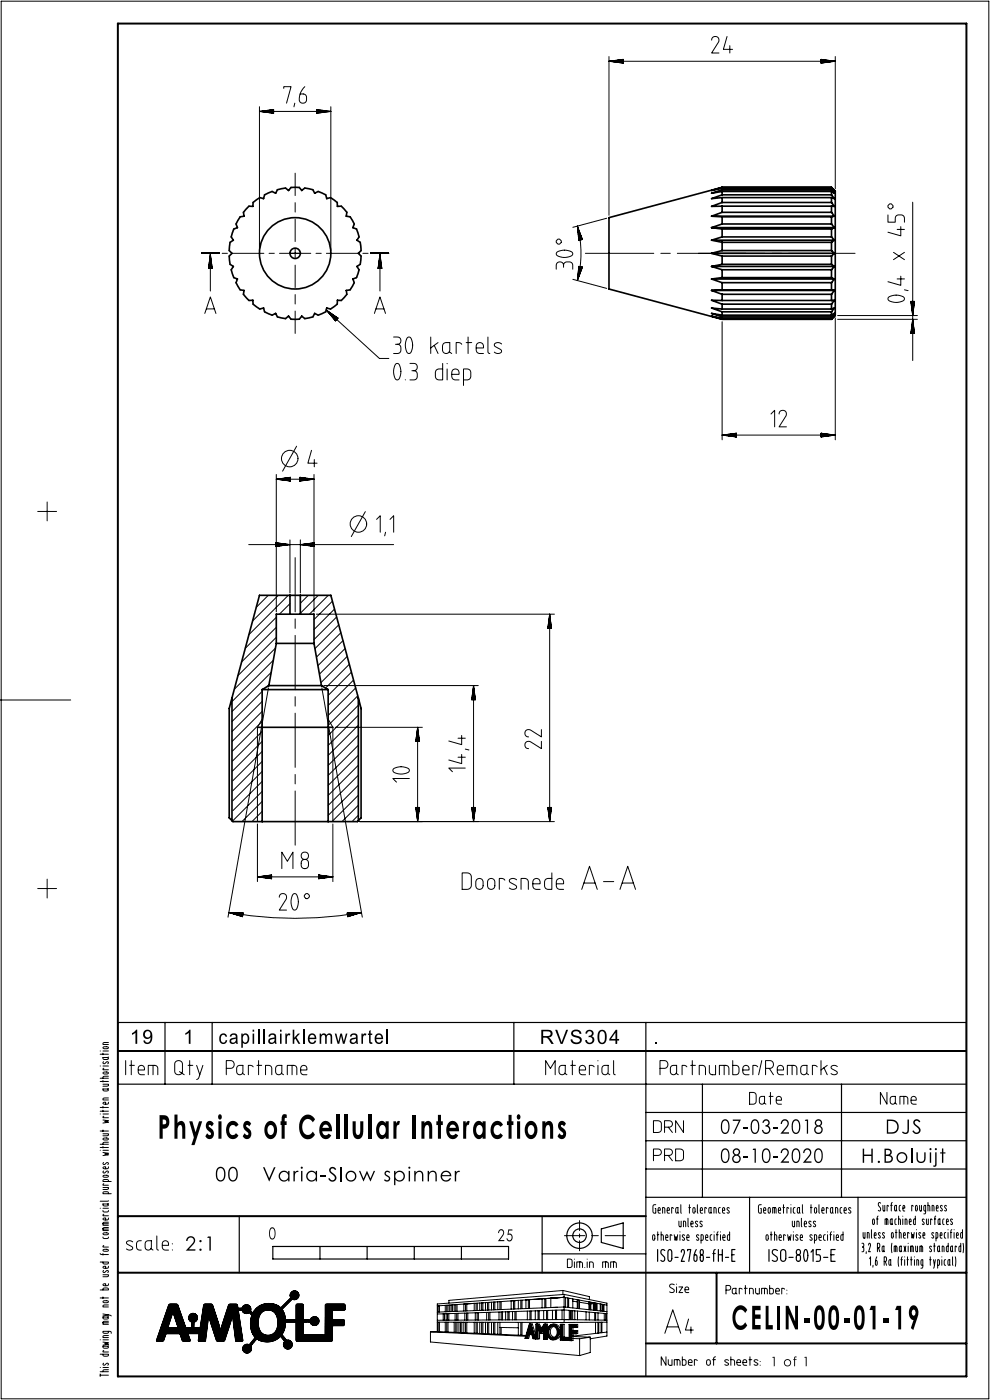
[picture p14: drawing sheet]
<svg xmlns="http://www.w3.org/2000/svg" width="210mm" height="297mm" viewBox="0 0 210 297" stroke-linecap="round" stroke-linejoin="round" font-family="sans-serif">
<defs><g id="words">
<text font-size="7.5" x="33.4" y="241.6">Physics of Cellular Interactions</text>
<text font-size="7.3" x="155.2" y="282">CELIN-00-01-19</text>
<g font-size="4.5">
<text x="55.6" y="250.6">Varia-Slow spinner</text>
<text x="182.6" y="246.7">H.Boluijt</text>
</g>
<g font-size="4.4">
<text x="152.8" y="240.5">07-03-2018</text>
<text x="187.7" y="240.5">DJS</text>
<text x="45.6" y="250.6">00</text>
<text x="152.8" y="246.7">08-10-2020</text>
</g>
<text font-size="4.3" x="114.5" y="221.5">RVS304</text>
<g font-size="4.2">
<text x="27.5" y="221.4">19</text>
<text x="38.9" y="221.4">1</text>
<text x="46.4" y="221.4">capillairklemwartel</text>
<text x="138.5" y="221.4">.</text>
</g>
<text font-size="3.7" x="105.5" y="263.3">25</text>
<text font-size="3.5" x="57" y="262.9">0</text>
<text font-size="3" x="163.4" y="289.8">1 of 1</text>
</g></defs>
<g fill="none" stroke="#000" stroke-width=".25">
<path d="M35 216.9v13.1M45 216.9v13.1M109 216.9v13.1M137 216.9v75.1M25 223h180M25 223h180v-6.1h-180v13.1h180M137 236h68M149 230v24M178.5 230v24M50.7 258v12M115 258v12M137 254h68"/>
<path d="M137 248h68M137 242h68M159 254v16M182 254v16M35.9 276.7h.8a.75 .75 0 0 1 1 .1l.8 2.4a5.1 5.1 0 0 0 1.1 2.5h.7a3.3 3.3 0 0 0 2.2-.2l.4-2.3a4.6 4.6 0 0 1 .5-2.5h.2a1.59 1.59 0 0 1 1.5 .2l1.7 5.5 1.7-5.5a2.48 2.48 0 0 1 1.7-.2l.2 .2 1.1 7.5-.2 .1h-1.3l-.7-5.7-1.5 5.2a.93 .93 0 0 1-1.3 .5 .54 .54 0 0 1-.7-.6l-1.6-5.1-.6 5.7h-1.5l.1-1.4-.1-.2h-2l-.2 .2 .4 1.4h-.4a.97 .97 0 0 1-1.3-.3l-.2-.5a.77 .77 0 0 0-1.1-.8h-1.5a.71 .71 0 0 0-.9 .8 .88 .88 0 0 1-1.3 .8h-.4v-.2zM36.7 278.3l1.1 3.4h-2.2zM40.3 278.9a.96 .96 0 0 1 1.5 .3 .96 .96 0 0 1-.6 1.3l-.2 2.2a.27 .27 0 0 1-.3-.1 .27 .27 0 0 1 0-.3v-1.8a.95 .95 0 0 1-.4-1.6zM49.8 277.6l1.4-.1a1.02 1.02 0 0 1 1.1-.7 1.02 1.02 0 0 1 .9 .9v.4l1.1 1.3a.28 .28 0 0 1-.3 .2 .28 .28 0 0 1-.2-.2l-.8-.9a1.3 1.3 0 0 1-1.8-.5h-1.5zM54.3 277.6a3.6 3.6 0 0 1 4.2-.8 3.6 3.6 0 0 1 2.1 3.7 3.8 3.8 0 0 1-2.5 3.9 3.8 3.8 0 0 1-4.5-1.4 5.1 5.1 0 0 1 .7-5.4zM55.4 278.6a2.01 2.01 0 0 1 2.2-.6 2.01 2.01 0 0 1 1.3 1.9 2.56 2.56 0 0 1-2.1 3.4 2.25 2.25 0 0 1-2-2.8v-.7zM57.9 264.4h50v2.7h-50zM61.8 274.1a.95 .95 0 0 1 1.3 0 .95 .95 0 0 1 .1 1.3 .95 .95 0 0 1-1.2 .2l-2.3 2.2a.28 .28 0 0 1-.2-.2 .28 .28 0 0 1 .2-.3l2-2.1a.94 .94 0 0 1 .1-1.1z"/>
<path d="M62.9 276.7h.2a1.02 1.02 0 0 1 1.2 .2l.1 6.2 4.6 .1v-6.3l.2-.2h1.6a3.9 3.9 0 0 1 2.4 .1v.9l-.2 .2-2.3 .1-.2 .1 .1 1.8 1.9 .1a.49 .49 0 0 1 .5 .1 .49 .49 0 0 1 0 .6l-.1 .5-2.3 .1-.1 .9a4.1 4.1 0 0 1-.2 2.3h-7.4zM67.9 264.4v2.7M77.9 264.4v2.7M87.9 264.4v2.7M97.9 264.4v2.7M115 266h22M127.6 260.7l4.6-1.3v5.4l-4.6-1.2zM139.5 265.1v2.5M141 265.3a.52 .52 0 0 0-.8 0 .52 .52 0 0 0 .1 .8l.5 .5a.52 .52 0 0 1 .2 .8 .52 .52 0 0 1-.8 0M141.9 265.2l.3-.1 .3 .3v1.6a.43 .43 0 0 1-.4 .6 .43 .43 0 0 1-.4-.6v-1.3zM143.2 266.7h.6M144.5 265.6a.39 .39 0 0 1 .4-.5 .39 .39 0 0 1 .3 .6l-.7 1.9h.7"/>
<path d="M145.9 265.3v-.2h.6l-.4 2.5M147.3 266.2a.56 .56 0 0 1 .5 .2 .56 .56 0 0 1 .1 .6 .38 .38 0 0 1-.4 .6 .38 .38 0 0 1-.3-.6zM147.7 265.1l-.4 1.1M148.7 266.3l.2-.1a.66 .66 0 0 1 .3 .8 .38 .38 0 0 1-.3 .6 .38 .38 0 0 1-.4-.6zM148.8 266.2a.58 .58 0 0 1-.3-.6 .58 .58 0 0 1 .5-.5l.2 .6-.1 .4-.2 .1M149.9 266.7h.6M151.2 265.9h.5M151.7 265.1l-.2 .1-.1 .4v2M152.4 266.2h.8M152.4 265.1v2.5M153.2 265.1v2.5M153.9 266.7h.7"/>
<path d="M155.2 266.2h.5M155.9 265.1h-.7v2.5h.7M163.1 265.1v2.5M164.9 265.3a.6 .6 0 0 0-.9-.1 .6 .6 0 0 0 0 .9l.7 .5a.6 .6 0 0 1 0 .9 .6 .6 0 0 1-.9-.1M165.8 265.2l.4-.1 .4 .3 .1 1.6a.55 .55 0 0 1-.6 .6 .55 .55 0 0 1-.5-.6v-1.3zM167.4 266.7h.8M169 266.3l.2-.1a.46 .46 0 0 1 .6 .5 .6 .6 0 0 1-.4 .9 .57 .57 0 0 1-.5-.9zM169.3 266.2a.51 .51 0 0 1-.4-.8 .51 .51 0 0 1 .9 0l-.1 .6-.3 .2M170.7 265.2l.2-.1a1.99 1.99 0 0 1 0 2.5 2.21 2.21 0 0 1-.2-2.4zM172 265.6l.5-.5v2.5M174 265.1h-.9v1.1h.5a.57 .57 0 0 1 .4 .8 .46 .46 0 0 1-.4 .6h-.5M174.7 266.7h.9"/>
<path d="M176.3 266.2h.6M177.2 265.1h-.9v2.5h.9M51.8 285.4l.3-.2h.8l1.5-1.7a.33 .33 0 0 1 .2 .3 .33 .33 0 0 1-.2 .3l-1.1 1.4a1.06 1.06 0 0 1-.2 1.1 1.06 1.06 0 0 1-1.1 .3 .93 .93 0 0 1-.2-1.5zM58.9 282.3h.2l1.6 2a.98 .98 0 0 1 1.2 .8 .98 .98 0 0 1-.9 1.1 1.1 1.1 0 0 1-.7-1.7l-1.5-1.9zM60.1 280h5.6a1.02 1.02 0 0 1 1.1-.6 1.02 1.02 0 0 1 .9 .9 .97 .97 0 0 1-.9 .9 .97 .97 0 0 1-1-.7l-5.8-.1z"/>
<circle cx="122.9" cy="262.1" r="1.44"/>
<circle cx="122.9" cy="262.1" r="2.7"/>
</g>
<g fill="none" stroke="#000" stroke-width=".21">
<path d="M.3 .3h209.4v296.5h-209.4zM60.2 18.8v-.4h1.5l-.9 3.5M63.7 19.9h.6a.88 .88 0 0 1 .7 1.3 .83 .83 0 0 1-1.1 .6 .83 .83 0 0 1-.4-1.2zM64.7 18.4l-.6 .7-.4 .8M129.2 12v33.7M129.2 13h48M129.2 13l3 .4M129.4 13h2.8M129.8 12.9h2.4M130.1 13.1h2.1M130.1 12.9h2.1M130.5 13.2h1.7"/>
<path d="M130.5 12.8h1.7M130.9 13.2h1.3M130.9 12.8h1.3M131.3 13.3h.9M131.3 12.7h.9M131.7 13.3h.5M131.7 12.7h.5M132.1 13.4h.1M132.1 12.6h.1M132.2 12.6v.8M132.2 12.6l-3 .4M151 8.5a.78 .78 0 0 1 1-.7 .78 .78 0 0 1 .4 1.2l-1.4 2.2h1.5"/>
<path d="M154.2 7.7l-.8 2.8h2M154.8 9.7v1.5M174.2 13.4h.1M174.2 13.3h.5M174.2 13.3h.9M174.2 13.2h1.2M174.2 13.2h1.6M174.2 13.1h2M174.2 12.6h.1M174.2 12.7h.5M174.2 12.7h.9M174.2 12.8h1.2"/>
<path d="M174.2 12.8h1.6M174.2 12.9h2M174.2 12.9h2.4M174.2 12.6l3 .4M174.2 12.6v.8M177 13l-2.8 .1M177.2 12v28M177.2 13l-3 .4M55 23.6h15.2M55 22.6v30.6M55 23.6l3 .4M55 23.6l3-.4v.8"/>
<path d="M55.2 23.6h2.8M55.6 23.6h2.4M55.6 23.7h2.4M56 23.5h2M56 23.8h2M56.4 23.5h1.6M56.4 23.8h1.6M56.8 23.4h1.2M56.8 23.9h1.2M57.2 23.4h.8M57.2 23.9h.8M57.5 24h.5"/>
<path d="M57.9 23.3h.1M57.9 24h.1M62.5 21.9l-.2 .8M62.6 36.7v4.8M67.2 23.3h.1M67.2 23.3l.9 .1M67.2 23.4h1.2M67.2 23.5h1.6M67.2 23.5h2M67.2 23.6h2.4M67.2 23.6h2.8M67.2 24h.1"/>
<path d="M67.2 24h.5M67.2 23.9h.9M67.2 23.9h1.2M67.2 23.8h1.6M67.2 23.8h2M67.2 23.7h2.4M70.2 22.6v30.6M70.2 23.6l-3-.4v.8M70.2 23.6l-3 .4M42.7 53.7h3.3M44.2 56.9l.4-3 .4 3M44.2 56.9h.8"/>
<path d="M44.2 56.8v.1M44.3 56.4v.5M44.3 56v.9M44.4 55.7v1.2M44.4 55.3v1.6M44.5 54.9v2M44.5 54.5v2.4M44.6 53.7v8M44.6 54.1v2.8M44.7 54.5v2.4M44.7 54.9v2M44.8 55.3v1.6"/>
<path d="M44.8 55.7v1.2M44.9 56v.9M45 56.4v.5M45 56.8v.1M47.1 53.7h1.1M49.3 53.7h6.7M57.1 53.7h1.1M59.3 53.7h6.6M62.6 43v2M62.6 46.5v4.7M62.6 52.7v2M62.6 56.2v4.8"/>
<path d="M67 53.7h1.1M69.2 53.7h6.7M77 53.7h1.1M79.2 53.7h3.3M80.2 56.8v.1M80.3 56.4v.5M80.4 55.7v1.2M80.4 55.3v1.6M80.5 54.9v2M80.5 54.5v2.4M80.6 54.1v2.8M80.6 53.9l.4 3h-.8z"/>
<path d="M80.6 53.7v8M80.7 54.5v2.4M80.7 54.9v2M80.8 55.3v1.6M80.8 55.7v1.2M80.9 56v.9M80.9 56.4v.5M81 56.8v.1M118.2 53.5a2.97 2.97 0 0 1 3.3 .2 .83 .83 0 0 1-1.1 .8l-.5 .1a1.7 1.7 0 0 1-1.9-.8zM118.4 50.7h.3l.4 .4v.3l-.4 .4h-.3l-.4-.4v-.3zM119.5 56.7a.99 .99 0 0 1 .8-1.1 .99 .99 0 0 1 1.2 .7v.8M119.5 56.3a.78 .78 0 0 0-.8-.7 .78 .78 0 0 0-.7 .7v.8"/>
<path d="M121.5 59.3l7.2 1.9M122.5 48l.3 3M122.5 48l1 2.8-.7 .2M122.5 48a22.3 22.3 0 0 1 0 11.5M122.5 48.2l.6 2.7M122.5 48.5l.6 2.4M122.5 48.1l.7 2.8M122.6 48.9l.4 2M122.6 49.3l.4 1.6M122.7 49.7l.2 1.2M122.7 48.5l.5 2.4M122.7 50.1l.2 .9"/>
<path d="M122.7 50.5l.1 .5M122.8 50.9v.1M122.8 56.5l.7 .2-1 2.8M122.8 56.5l-.3 3M122.8 56.5v.1M122.8 48.9l.5 2M122.8 56.5l-.1 .5M122.9 56.5l-.2 .9M122.9 56.5l-.2 1.3M123 49.2l.3 1.6M123 56.6l-.4 1.6M123 56.6l-.4 1.9"/>
<path d="M123.1 56.6l-.6 2.3M123.1 56.6l-.6 2.7M123.2 56.6l-.7 2.7M123.2 50l.3 .8-.1-.5M123.2 56.6l-.5 2.4M123.3 56.6l-.5 2M123.4 56.6l-.4 1.6M123.4 56.7l-.2 .8M123.5 56.7l-.1 .4M123.5 50.7v.1M123.5 56.7v.1M124.2 53.7h14.5"/>
<path d="M128.7 46.3l-7.2 1.9M140.2 53.7h2M143.7 53.7h14.5M148.2 53.7h14.1M163.8 53.7h2M167.3 53.7h14.1M188.4 45.6v1.5h1.5v-.7a1.01 1.01 0 0 1 .9-.8 1.01 1.01 0 0 1 1.1 .7v.8M188.4 43.6l.3-.4h.4l.3 .4v.3l-.3 .4h-.4l-.3-.4zM189.5 53.5l2.4 1.6M190.3 59.2h1.6M190.3 48.7h1.6M191.1 58.6v1.9l-2.7-.7"/>
<path d="M191.1 48.1v1.9l-2.7-.7M191.9 53.5l-2.4 1.6M193.6 42.9v33.6M43.4 66.5l1.2-3.5 1.2 3.5M43.8 65.5h1.7M62.6 62.5v2M62.6 66v4.7M69.2 65.8l11.3 10.2h2M69.2 65.8l1.9 2.3 .6-.6M69.2 65.8l2.5 1.7M69.4 65.9l2 1.9M69.6 66.2l1.8 1.6"/>
<path d="M69.7 66.1l1.8 1.6M69.8 66.5l1.5 1.4M70 66.3l1.5 1.4M70.1 66.8l1.2 1.1M70.3 66.5l1.2 1.1M70.3 67.1l1 .8M70.6 67.4l.6 .6M70.6 66.8l1 .8M70.8 67.7l.4 .3M71 67l.6 .6M71.1 68l.1 .1M71.3 67.2l.4 .3"/>
<path d="M79.4 66.5l1.2-3.5 1.2 3.5M79.7 65.5h1.7M83.5 71.5h.8a.78 .78 0 0 1 .7 .7 .78 .78 0 0 1-.7 .8M83.9 73a.99 .99 0 0 1 1.1 .8 .99 .99 0 0 1-.7 1.2h-.8M83.9 77.3a.6 .6 0 0 1 .7-.1 .6 .6 0 0 1 .3 .7 2.84 2.84 0 0 1-.5 2.7 .83 .83 0 0 1-.8-1.1l-.1-1.2zM86.4 71.7a.6 .6 0 0 1 .7-.1 .6 .6 0 0 1 .3 .7 2.84 2.84 0 0 1-.5 2.7 .83 .83 0 0 1-.8-1.1l-.1-1.2zM87 77.1h.7a.78 .78 0 0 1 .8 .7 .78 .78 0 0 1-.7 .8M87.4 78.6a.99 .99 0 0 1 1.1 .8 .99 .99 0 0 1-.8 1.2h-.7M91.4 71.5v3.5M92.1 73.3l.8 1.7M92.9 72.7l-1.5 1.1M93.9 77.1v3.5h-.8a.75 .75 0 0 1-.7-.8v-.8a.75 .75 0 0 1 .7-.7h.8"/>
<path d="M94 72.9l.6-.2h.8v1.5a.77 .77 0 0 1-.8 .8 .77 .77 0 0 1-.7-.8v-.8zM94.8 77.1v.1M94.8 78.3v2.3M95.3 74.6l.5 .4M95.8 79.4h1.6a.83 .83 0 0 0-.3-1 .83 .83 0 0 0-1 .1l-.3 .5v.8a.75 .75 0 0 0 .8 .8h.8M97.9 73l-.4-.3h-.7v2.3M98.9 72.7h1.2M99.3 71.5v3.5M101 73.8h1.6a.83 .83 0 0 0-.3-1 .83 .83 0 0 0-1 .1l-.3 .5v.8a.75 .75 0 0 0 .8 .8h.8M103.5 71.5v3.1l.1 .3 .3 .1M106.4 73a.92 .92 0 0 0-1.5 .2l.2 .4 1 .5a.5 .5 0 0 1 .2 .7 .5 .5 0 0 1-.6 .2l-.8-.3M153.2 68.2v25.1"/>
<path d="M177.2 67.4v25.9M177.7 67.7h16.9M177.7 66.9h16.9M188.5 63a2.97 2.97 0 0 1 3.3 .2 .83 .83 0 0 1-1 .9l-.5 .1a1.7 1.7 0 0 1-1.9-.9zM191.9 61.5l.7 .2M193.2 63.9h.8l-.4 3zM193.2 63.9v.1M193.2 70.6v.1M193.3 63.9v.5M193.3 70.2v.5M193.3 63.9l.1 1.3M193.4 69.5v1.2"/>
<path d="M193.4 63.9v1.7M193.4 69.1v1.6M193.5 63.9v2.1M193.5 68.7v2M193.5 63.9v2.5M193.5 68.3v2.4M193.6 63.9v2.8M193.6 67.9v2.8M193.6 67.7l.4 3h-.8zM193.7 63.9v2.5M193.7 68.3v2.4M193.7 63.9v2.1"/>
<path d="M193.7 68.7v2M193.8 63.9v1.7M193.8 69.1v1.6M193.8 63.9v1.3M193.8 69.5v1.2M193.9 63.9v.9M193.9 69.9v.8M193.9 63.9v.5M193.9 70.2v.5M194 63.9v.1M194 70.6v.1M62.9 94.7l-3 5.3"/>
<path d="M66.1 95.5l-.8 2.8h2M66.7 97.5v1.5M86 80.6h.1M98.3 80.6h.8a.75 .75 0 0 0 .8-.8v-.8a.75 .75 0 0 0-.8-.7h-.8v3.5M153.2 92.3h24M153.2 92.3l3 .4M153.4 92.3h2.8M153.8 92.4h2.4M153.8 92.2h2.4M154.1 92.4h2.1M154.1 92.2h2.1M154.5 92.5h1.7"/>
<path d="M154.5 92.1h1.7M154.9 92.5h1.3M154.9 92.1h1.3M155.3 92.6h.9M155.3 92h.9M155.7 92.6h.5M155.7 92h.5M156.1 92.7h.1M156.1 91.9h.1M156.2 91.9v.8M156.2 91.9l-3 .4M163.5 87.8l.8-.7v3.5"/>
<path d="M165.3 87.8a.78 .78 0 0 1 1-.7 .78 .78 0 0 1 .4 1.2l-1.4 2.3h1.5M174.2 91.9v.8M174.2 92.7h.1M174.2 92.6h.5M174.2 92.6h.9M174.2 92.5h1.2M174.2 92.5h1.6M174.2 92.4h2M174.2 92.4h2.4M174.2 91.9h.1M174.2 92h.5M174.2 92h.9"/>
<path d="M174.2 92.1h1.2M174.2 92.1h1.6M174.2 92.2h2M174.2 92.2h2.4M174.2 92.3h2.8M174.2 91.9l3 .4M177.2 92.3l-3 .4M8 108.5h4M10 106.5v4M52.8 115.5h30.7M58.5 115.1l3 .4-3 .4M58.5 115.1v.8"/>
<path d="M58.5 115.2h.1M58.5 115.2h.5M58.5 115.3h.9M58.5 115.3h1.3M58.5 115.4h1.7M58.5 115.4h2M58.5 115.5h2.4M58.5 115.5h2.8M58.5 115.9h.1M58.5 115.9h.5M58.5 115.8h.9M58.5 115.8h1.3"/>
<path d="M58.5 115.7h1.7M58.5 115.7h2M58.5 115.6h2.4M58.6 100.7v14.3M58.6 116v13.8M58.6 101.7h8M58.6 101.7l3 .4M59.2 101.7h2.4M59.2 101.6h2.4M59.6 101.8h2M59.6 101.5h2M60 101.8h1.6"/>
<path d="M60 101.5h1.6M60.3 101.9h1.3M60.3 101.4h1.3M60.7 101.9h.9M60.7 101.4h.9M61.1 102h.5M61.1 101.3h.5M61.5 102h.1M61.5 101.3h.1M61.5 114.5v11.3M61.6 101.3v.8M61.6 101.3l-3 .4"/>
<path d="M62.6 118.3v11.5M63.6 102h.1M63.6 102h.5M63.6 101.9h.9M63.6 101.9h1.3M63.6 101.8h1.7M63.6 101.8h2M63.6 101.7h2.4M63.6 101.3h.1M63.6 101.3h.5M63.6 101.4h.9M63.6 101.4h1.3"/>
<path d="M63.6 101.5h1.7M63.6 101.5h2M63.6 101.6h2.4M63.6 101.3l3 .4M63.6 101.3v.8M63.7 114.5v11.3M63.9 115.5h2.8M64.3 115.5h2.4M64.3 115.6h2.4M64.7 115.4h2M64.7 115.7h2M65.1 115.4h1.6"/>
<path d="M65.1 115.7h1.6M65.4 115.3h1.3M65.4 115.8h1.3M65.8 115.3h.9M65.8 115.8h.9M66.2 115.2h.5M66.2 115.9h.5M66.6 115.2h.1M66.6 115.9h.1M66.6 100.7v14.3M66.6 116v13.8M66.6 101.7l-3 .4"/>
<path d="M66.7 115.1l-3 .4 3 .4M66.7 115.1v.8M77.5 108.5l-3 5.3M79.9 110.2l.8-.8v3.5M81.8 112.9l-.2 .8M82.7 110.2l.8-.8v3.5M56.9 126.3l-2.5 2.5M58.4 137.5l-8.7 8.7M58.6 135.2l-8.1 8.1M58.6 133.1l-7.3 7.3M58.6 131l-6.6 6.5M59 126.3l-5.4 5.4"/>
<path d="M61.1 126.3l-8.3 8.3M61.5 130.2l-.1 .1M61.5 128.1l-2.2 2.2M62.6 131.3v2M62.6 134.8v11.5M65.4 126.3l-1.7 1.7M67.1 130.3h50.5M67.5 126.3l-3.8 3.8M69.6 126.3l-4 4M70.5 127.5l-3.9 3.9M71 129.2l-4.4 4.4M71.4 130.9l-4.8 4.8"/>
<path d="M71.9 132.6l-5.1 5M72.3 134.2l-5.2 5.2M72.8 135.9l-5.4 5.3M73.2 137.6l-5.4 5.4M73.6 139.2l-5.5 5.6M116.2 133.3h.8M116.2 133.2v.1M116.3 132.8v.5M116.3 132.4v.9M116.4 132v1.3M116.4 131.6v1.7M116.5 131.3v2"/>
<path d="M116.5 130.9v2.4M116.6 130.5v2.8M116.6 130.3v44M116.6 130.3l-.4 3M116.6 130.3l.4 3M116.7 130.9v2.4M116.7 131.3v2M116.8 131.6v1.7M116.8 132v1.3M116.9 132.4v.9M116.9 132.8v.5M117 133.2v.1"/>
<path d="M0 148.5h15M55.6 159.4l-6.3 6.3M55.6 157.3l-6.3 6.3M55.6 155.2l-6.3 6.3M55.6 153l-6.3 6.4M55.6 150.9l-6.3 6.4M55.6 148.8l-6.3 6.3M55.6 146.7l-6.4 6.3M55.6 152.6l-1 1.7v20M56.9 145.9l-8.5 48.7M57.1 145.2l-.5 .5M57.5 142.6l-8.3 8.3"/>
<path d="M58 140.1l-8.8 8.7M62.6 147.8v2M62.6 151.3v11.5M68.3 145.9l8.5 48.7M68.7 145.4h32.8M69.6 152.6l1 1.7v20M71.1 154.3h18.5M74.1 140.9l-5 5.1M74.5 142.6l-4.9 4.9M75 144.3l-5.4 5.4M75.4 145.9l-5.8 5.9M75.9 147.6l-6.3 6.3"/>
<path d="M76 158.1l-6.4 6.4M76 156l-6.4 6.4M76 153.9l-6.4 6.4M76 151.7l-6.4 6.4M76 149.6l-6.4 6.4M88.2 157.3h.8M88.2 157.2v.1M88.3 156.8v.5M88.3 156.4v.9M88.4 156v1.3M88.4 155.6v1.7M88.5 155.3v2"/>
<path d="M88.5 154.9v2.4M88.6 154.3v20M88.6 154.3l-.4 3M88.6 154.3l.4 3M88.6 154.5v2.8M88.7 154.9v2.4M88.7 155.3v2M88.8 155.6v1.7M88.8 156v1.3M88.9 156.4v.9M88.9 156.8v.5M89 157.2v.1"/>
<path d="M97.2 156.6h1.5M97.9 156v2l-2.7-.8M98.7 158.9l.8 .2M100.1 148.3v.1M100.1 147.9v.5M100.2 147.6v.8M100.2 147.2v1.2M100.3 146.8v1.6M100.3 146.4v2M100.4 146v2.4M100.5 145.4v28.9M100.5 145.4l-.4 3"/>
<path d="M100.5 145.4l.3 3h-.7M100.5 145.6v2.8M100.5 146v2.4M100.6 146.4v2M100.6 146.8v1.6M100.7 147.2v1.2M100.8 147.9v.5M100.8 148.3v.1M114.8 157.3v1.5l-2.2-1.4a.79 .79 0 0 0-1.2 .4 .79 .79 0 0 0 .7 1M114.8 154.8v1.5l-2.2-1.4a.79 .79 0 0 0-1.2 .4 .79 .79 0 0 0 .7 1M54.6 174.8v12.2M55.6 174.3h.1"/>
<path d="M55.6 172.1l-2.1 2.2M55.6 170l-4.3 4.3M55.6 167.9l-6.2 6.2M55.6 165.8l-6.2 6.2M55.6 163.7l-6.2 6.2M55.6 161.5l-6.2 6.3M62.6 167.8v11.5M62.6 164.3v2M70.6 174.8v12.2M76 173l-1.2 1.1M76 170.8l-3.4 3.4M76 168.7l-5.6 5.6"/>
<path d="M76 166.6l-6.4 6.4M76 164.5l-6.4 6.4M76 162.3l-6.4 6.4M76 160.2l-6.4 6.4M76.3 174.3h41.3M83.5 163.1a2.97 2.97 0 0 1 3.3 .2 .83 .83 0 0 1-1 .8l-.5 .1a1.7 1.7 0 0 1-2-.8zM86.8 165.2h-3.5l.8 .7M88.2 171.3h.8M88.2 171.3l.4 3M88.2 171.3v.1M88.3 171.3v.5M88.3 171.3v.9"/>
<path d="M88.4 171.3v1.3M88.4 171.3v1.6M88.5 171.3v2M88.5 171.3v2.4M88.6 171.3v2.8M88.7 171.3v2.4M88.7 171.3v2M88.8 171.3v1.6M88.8 171.3v1.3M88.9 171.3v.9M88.9 171.3v.5M89 171.3v.1"/>
<path d="M89 171.3l-.4 3M97.2 160.6h1.5M97.9 160v2l-2.7-.8M98.7 162.9h-3.5l.8 .8M100.1 171.3h.7l-.3 3M100.1 171.3l.4 3M100.1 171.3v.1M100.1 171.3v.5M100.2 171.3v.9M100.2 171.3v1.3M100.3 171.3v1.6M100.3 171.3v2"/>
<path d="M100.4 171.3v2.4M100.5 171.3v2.8M100.5 171.3v2.4M100.6 171.3v2M100.6 171.3v1.6M100.7 171.3v1.3M100.8 171.3v.5M100.8 171.3v.1M116.2 171.3h.8M116.2 171.3l.4 3M116.2 171.3v.1M116.3 171.3v.5"/>
<path d="M116.3 171.3v.9M116.4 171.3v1.3M116.4 171.3v1.6M116.5 171.3v2M116.5 171.3v2.4M116.6 171.3v2.8M116.7 171.3v2.4M116.7 171.3v2M116.8 171.3v1.6M116.8 171.3v1.3M116.9 171.3v.9M116.9 171.3v.5"/>
<path d="M117 171.3v.1M117 171.3l-.4 3M8 188.5h4M10 186.5v4M48.5 193.6a81 81 0 0 0 28.2 0M48.5 193.6l2.9 .9M48.5 193.6l3.1 .1-.2 .8M48.7 193.6l2.8 .5M49.1 193.8l2.4 .4M49.1 193.6l2.4 .4M49.5 193.9l2 .3M49.5 193.6l2 .4"/>
<path d="M49.9 193.6l1.6 .3-1.2-.3M50.2 194.1l1.3 .2M50.6 194.2l.9 .2M50.7 193.7l.8 .1M51 194.3l.4 .1M51.1 193.7l.5 .1M51.3 194.4l.1 .1M51.5 193.7h.1M54.6 186h16M54.6 186l3 .4M54.6 186l3-.4v.8M54.8 186h2.8"/>
<path d="M55.2 186.1h2.4M55.2 185.9h2.4M55.6 186.1h2M55.6 185.9h2M56 186.2h1.6M56 185.8h1.6M56.3 186.3h1.3M56.7 186.3h.9M56.7 185.7h.9M57.1 186.4h.5M57.1 185.7h.5M57.5 186.4h.1"/>
<path d="M57.5 185.6h.1M59.2 190.3a.78 .78 0 0 1 1.1-.7 .78 .78 0 0 1 .4 1.2l-1.5 2.3h1.6M59.8 184.3v-3.5l1.2 1.9 1.1-1.9v3.5M62.1 189.8a.6 .6 0 0 1 .8-.1 .6 .6 0 0 1 .2 .6 2.83 2.83 0 0 1-.4 2.7 .83 .83 0 0 1-.9-1v-1.2zM64.1 182.5a.85 .85 0 0 1 1.1 0 .85 .85 0 0 1 .2 1 .82 .82 0 0 1-1 .7 .82 .82 0 0 1-.5-1.1zM64.6 189.9l.3-.3h.4l.3 .3v.4l-.3 .3h-.4l-.3-.3zM64.6 182.3a.78 .78 0 0 1-.6-1.2 .78 .78 0 0 1 1.3 0 .78 .78 0 0 1-.6 1.2M67.6 186.4h.1M67.6 186.4h.5M67.6 186.3h.9M67.6 186.3h1.3M67.6 186.2h1.7"/>
<path d="M67.6 186.1h2M67.6 186.1h2.4M67.6 185.6h.1M67.6 185.7h.5M67.6 185.7h.9M67.6 185.8h1.7M67.6 185.9h2M67.6 185.9h2.4M67.6 186h2.8M70.6 186l-3-.4v.8M70.6 186l-3 .4M73.8 193.7h-.1"/>
<path d="M73.9 194.4l-.1 .1M74.1 193.7l-.4 .1M74.3 194.3l-.5 .1M74.5 193.7l-.8 .1M74.6 194.2l-.8 .2M74.9 193.6l-1.2 .3M75 194.1l-1.2 .2M75.4 194l-1.7 .3M75.7 193.6l-2 .4M75.7 193.9l-2 .3M76.1 193.6l-2.4 .4M76.1 193.8l-2.4 .4"/>
<path d="M76.5 193.6l-2.8 .5M76.7 193.6l-3 .1 .1 .8M76.7 193.6l-2.9 .9M98 185.2h1.1a.88 .88 0 0 1 .9 .8v1.9a.89 .89 0 0 1-1 .8h-1zM101.1 186.6a.78 .78 0 0 1 .9-.2 .78 .78 0 0 1 .5 .7v.8a.77 .77 0 0 1-.8 .8 .77 .77 0 0 1-.8-.8v-.8zM103.6 186.6a.78 .78 0 0 1 .9-.2 .78 .78 0 0 1 .5 .7v.8a.77 .77 0 0 1-.8 .8 .77 .77 0 0 1-.8-.8v-.8zM107.1 186.7l-.5-.3h-.7v2.3M109.6 186.6a.92 .92 0 0 0-1.6 .3l.3 .3 1 .6a.5 .5 0 0 1 .2 .6 .5 .5 0 0 1-.6 .3l-.9-.3M110.5 188.7v-2.3h.8a.75 .75 0 0 1 .8 .7v1.6M113 187.5h1.6a.83 .83 0 0 0-.3-1 .83 .83 0 0 0-1 0l-.3 .6v.8a.75 .75 0 0 0 .8 .8h.8M117.1 185.2v3.5h-.8a.75 .75 0 0 1-.8-.8v-.8a.75 .75 0 0 1 .8-.7h.8M118 187.5h1.6a.83 .83 0 0 0-.3-1 .83 .83 0 0 0-1 0l-.3 .6v.8a.75 .75 0 0 0 .8 .8h.8"/>
<path d="M123.4 188.7l1.6-4.9 1.7 4.9M123.9 187.3h2.3M128 187h2.2M131.5 188.7l1.7-4.9 1.6 4.9M132 187.3h2.3M21.2 239.9h1.8M21.2 236.3h.1M21.2 235.7h1.8M21.2 234.9h1.8M21.2 229.4h1.8M21.2 228.7h1.8M21.2 226.1h.1"/>
<path d="M21.2 223.6h1.8M21.2 223h.1M21.8 237.6l1.2 .2-.8 .1 .8 .2-1.2 .1M21.8 231h.8a.25 .25 0 0 1 .4 .2 .25 .25 0 0 1-.4 .2h-.6zM21.8 230h1.2l-.1 .4h-1.1M21.8 224.3h.8a.25 .25 0 0 1 .4 .3 .25 .25 0 0 1-.4 .2l-.7-.1zM21.8 223.4v.4M21.8 229.2v.3M21.8 234.7v.3M21.8 235.5v.3M21.8 239.7v.4M21.8 236.3h1.2"/>
<path d="M21.8 226.1h1.2M21.8 223h1.2M21.9 227.5l.7-.1a.25 .25 0 0 1 .4 .2 .25 .25 0 0 1-.4 .2h-.6zM21.9 222.2l.7-.1a.25 .25 0 0 1 .4 .2 .25 .25 0 0 1-.4 .2l-.6-.1zM22 225.2a.24 .24 0 0 0-.1 .4 .24 .24 0 0 0 .4 0l.3-.3a.24 .24 0 0 1 .3 0 .24 .24 0 0 1 0 .4M22 236.8l-.2 .3h1.2M22 226.6l-.2 .3h1.2M23 233.8l-.1 .4-.7 .1a.25 .25 0 0 1-.4-.3 .25 .25 0 0 1 .4-.2h.2v.5M23 232.9h-.9l-.3 .2v.3h1.2M23 228.3l-1 .1-.2 .3M23 221.2h-.9l-.3 .1v.3h1.2M23 230.9l-.2 .2"/>
<path d="M23 224.2l-.2 .2M26.7 225v3M27.5 226h1M27.8 225v3M29.3 227h1.3a.71 .71 0 0 0-.2-.8 .71 .71 0 0 0-.9 0l-.2 .4v.7a.64 .64 0 0 0 .7 .7h.6M32.5 226v2M32.8 226h-1.3v2M32.8 226a.64 .64 0 0 1 .7 .7v1.3M37.2 225.3a.85 .85 0 0 1 .9-.3 .85 .85 0 0 1 .6 .7v1.6a.83 .83 0 0 1-.8 .7 .83 .83 0 0 1-.8-.7v-1.6zM38.1 227.3l1 .7M39.9 226h1M40.2 225v3"/>
<path d="M41.7 226l.7 2M43 226l-.8 2.6-.5 .4M48 226.6h1a.83 .83 0 0 0 .7-.8 .83 .83 0 0 0-.7-.8h-1v3M50.4 226.2l1.1-.2v1.3a.66 .66 0 0 1-.6 .7 .66 .66 0 0 1-.7-.7v-.7zM51.4 227.7l.5 .3M53.7 226.3l-.4-.3h-.6v2M54.5 226h1M54.9 225v3M56.3 228v-2h.7a.64 .64 0 0 1 .7 .7v1.3M58.7 226.2l1.1-.2v1.3a.66 .66 0 0 1-.7 .7 .66 .66 0 0 1-.6-.7v-.7zM59.7 227.7l.4 .3M62 226v2"/>
<path d="M62.3 226h-1.4v2M62.3 226a.64 .64 0 0 1 .7 .7v1.3M63.8 227h1.3a.71 .71 0 0 0-.2-.8 .71 .71 0 0 0-.9 0l-.2 .4v.7a.64 .64 0 0 0 .6 .7h.7M115.7 228v-3l1.1 1.7 1-1.7v3M118.7 226.2l.5-.2h.7v1.3a.66 .66 0 0 1-.7 .7 .66 .66 0 0 1-.6-.7zM119.8 227.7l.4 .3M121.1 226h1M121.4 225v3M122.9 227h1.3a.71 .71 0 0 0-.2-.8 .71 .71 0 0 0-.9 0l-.2 .4v.7a.64 .64 0 0 0 .6 .7h.7M126 226.3l-.4-.3h-.6v2M126.8 225v.1M126.8 226v2"/>
<path d="M127.9 226.2l1.1-.2v1.3a.66 .66 0 0 1-.7 .7 .66 .66 0 0 1-.6-.7v-.7zM128.9 227.7l.5 .3M130.2 225v2.7l.3 .3M138.6 237.8h1.1l.5 .3 .1 1.6-.3 .4-1.4 .1zM140 226.6h1a.83 .83 0 0 0 .7-.8 .83 .83 0 0 0-.7-.8h-1v3M141 239.1h.9a.68 .68 0 0 0 .7-.7 .68 .68 0 0 0-.7-.6h-.9v2.4M141.8 239.1l.8 1.1M142.4 226.2l.4-.2h.7v1.3a.66 .66 0 0 1-.6 .7 .66 .66 0 0 1-.7-.7zM143.4 227.7l.5 .3M145 237.8v2.4l-1.7-2.4v2.4M145.7 226.3l-.4-.3h-.6v2M146.5 226h1"/>
<path d="M146.9 225v3M148.3 228v-2h.7a.64 .64 0 0 1 .7 .7v1.3M150.5 226v1.3a.64 .64 0 0 0 .6 .7h.7v-2M152.6 228v-2h1.4a.64 .64 0 0 1 .6 .7v1.3M153.6 226v2M155.4 225v3h.7a.64 .64 0 0 0 .7-.7v-.6a.64 .64 0 0 0-.7-.7h-.7M157.6 227h1.3a.71 .71 0 0 0-.2-.8 .71 .71 0 0 0-.9 0l-.2 .4v.7a.64 .64 0 0 0 .6 .7h.7M159 231.8h.9l.4 .3 .1 1.6-.4 .5-1 .1zM160.7 226.3l-.4-.3h-.6v2M161.2 232.8l.4-.2h.6v1.1a.55 .55 0 0 1-.6 .6 .55 .55 0 0 1-.5-.6zM161.6 225l-.7 3M162.1 234l.4 .3"/>
<path d="M162.4 226.6h1a.83 .83 0 0 0 .7-.8 .83 .83 0 0 0-.7-.8h-1v3M163.1 232.6h.9M163.2 226.6l.9 1.4M163.4 231.8v2.5M164.7 233.4h1.1a.59 .59 0 0 0-.2-.7 .59 .59 0 0 0-.8 0l-.1 .4v.9l.4 .2 .7 .1M164.9 227h1.3a.71 .71 0 0 0-.2-.8 .71 .71 0 0 0-.9 0l-.2 .4v.7a.64 .64 0 0 0 .6 .7h.7M168 226v2M168.3 226h-1.3v2M168.4 226a.64 .64 0 0 1 .6 .7v1.3M170 226.2l.4-.2h.8v1.3a.66 .66 0 0 1-.7 .7 .66 .66 0 0 1-.7-.7zM171.1 227.7l.4 .3M173.3 226.3l-.3-.3h-.7v2"/>
<path d="M174.1 225v3M174.8 226.5l.7 1.5M175.5 226l-1.4 1M177.6 226.3l-.7-.3a.43 .43 0 0 0-.5 .2 .43 .43 0 0 0 .1 .6l.9 .4a.46 .46 0 0 1 .1 .7 .46 .46 0 0 1-.6 .1l-.6-.3M188.1 231.8v2.5l-1.4-2.5v2.5M189 232.8l.3-.2h.6v1.1a.55 .55 0 0 1-.5 .6 .55 .55 0 0 1-.6-.6zM189.8 234l.4 .3M191.7 232.6v1.7M192 232.6h-1.1v1.7M192 232.6l.4 .1 .1 .3 .1 1.3M193.2 233.4h1.2a.59 .59 0 0 0-.2-.7 .59 .59 0 0 0-.8 0l-.2 .4 .1 .9 .3 .2 .8 .1M21.3 256.3h.1"/>
<path d="M21.3 244h.1M21.3 243.4h1.7M21.3 242.7h1.7M21.8 240.5h1.2v.2M21.8 259.5v.4h1.2M21.8 256.8l.1 .2 .3 .1h.7l.1-.3M21.8 255.4h.8a.25 .25 0 0 1 .4 .2 .25 .25 0 0 1-.4 .2h-.7zM21.8 251.9h1.2l-.2 .4h-1M21.8 244.5l1.2 .2-.8 .1 .8 .2-1.2 .1M21.8 243.2v.3M21.8 259.6h1.2M21.8 256.3h1.2"/>
<path d="M21.8 244h1.2M21.9 249.4l.7-.1a.25 .25 0 0 1 .4 .2 .25 .25 0 0 1-.4 .2h-.6zM21.9 241.5l.7-.1a.25 .25 0 0 1 .4 .2 .25 .25 0 0 1-.4 .2h-.6zM22 248.4a.24 .24 0 0 0-.1 .4 .24 .24 0 0 0 .4 0l.3-.3a.24 .24 0 0 1 .3 0 .24 .24 0 0 1 0 .3M22 246.6a.24 .24 0 0 0-.1 .4 .24 .24 0 0 0 .4 0l.3-.3a.24 .24 0 0 1 .3 0 .24 .24 0 0 1 0 .4M22 257.6l-.2 .3h1.2M22 251.1l-.2 .3h1.2M23 259.3h-.9l-.3 .2M23 258.4l-.1 .4h-.7a.25 .25 0 0 1-.4-.2 .25 .25 0 0 1 .4-.2h.2v.4M23 254.7l-1.7 .1M23 253.2v-.2l-.3-.2h-.6l-.3 .2v.2h1.8M23 250.6v-.2l-.3-.2h-.6l-.3 .2v.2h1.8"/>
<path d="M23 247.5l-.1 .4-.7 .1a.25 .25 0 0 1-.4-.3 .25 .25 0 0 1 .4-.2h.2v.5M23 242.3l-1 .1-.2 .3M23 255.3l-.2 .1M23 240.7l-.3 .2h-.9M122.9 258.9v2.2M138.6 245.1h1a.68 .68 0 0 0 .7-.7 .68 .68 0 0 0-.7-.6h-1v2.5M139.1 255.6h-.4l-.2 .3v1.1l.3 .4h.3v-1h-.1M139.6 256.8h.5v-.2a.27 .27 0 0 0-.3-.4 .27 .27 0 0 0-.2 .4l.1 .7 .4 .1M140.6 257.4v-1.2l.4 .2v1M141 245.1h.9a.68 .68 0 0 0 .7-.7 .68 .68 0 0 0-.7-.6h-.9v2.5M141.5 256.8h.5v-.2a.27 .27 0 0 0-.2-.4 .27 .27 0 0 0-.3 .4l.1 .6 .4 .2M141.8 245.1l.8 1.2"/>
<path d="M142.8 256.4l-.3-.2v1.2M143.3 243.8h1.1l.5 .3 .1 1.6-.3 .4-1.4 .2zM143.4 256.2h.4v.8a.27 .27 0 0 1-.2 .4 .27 .27 0 0 1-.3-.4zM143.8 257.2l.1 .2M144 259.1v.9l.2 .2h.3v-1.1M144.4 255.6v1.6l.1 .2M145.9 258.4v1.7l.2 .1M146.1 256.2h.4M146.2 255.6v1.8M146.5 259.6h.5v-.1a.27 .27 0 0 0-.2-.4 .27 .27 0 0 0-.3 .4l.1 .7h.4M147.1 256.2l.3 .1v.7a.27 .27 0 0 1-.2 .4 .27 .27 0 0 1-.2-.4zM147.9 255.6v1.6l.2 .2"/>
<path d="M148 259.2a.26 .26 0 0 0-.4-.1 .26 .26 0 0 0 0 .4l.3 .3a.26 .26 0 0 1 0 .4 .26 .26 0 0 1-.4-.1M148.5 256.8h.5v-.2a.27 .27 0 0 0-.2-.4 .27 .27 0 0 0-.3 .4l.1 .7 .4 .1M149 259.2a.26 .26 0 0 0-.4-.1 .26 .26 0 0 0 0 .4l.3 .3a.26 .26 0 0 1 0 .4 .26 .26 0 0 1-.4-.1M149.9 256.4l-.4-.2v1.2M150.5 256.2h.3v.8a.27 .27 0 0 1-.2 .4 .27 .27 0 0 1-.2-.4zM150.8 257.2l.2 .2M151.4 257.4v-1.2l.5 .2v1M152.8 256.2h-.3l-.1 .3 .1 .7 .3 .2M153.3 256.8h.4v-.2a.27 .27 0 0 0-.2-.4 .27 .27 0 0 0-.2 .4v.7l.4 .1M154.7 256.3a.26 .26 0 0 0-.4-.1 .26 .26 0 0 0 0 .4l.3 .3a.26 .26 0 0 1 0 .4 .26 .26 0 0 1-.4-.1M161.5 255.6h-.4l-.2 .3v1.1l.3 .4h.3v-1h-.1M162 256.8h.4v-.2a.27 .27 0 0 0-.2-.4 .27 .27 0 0 0-.2 .4v.6l.4 .2"/>
<path d="M163 256.2l.4 .1v.7a.27 .27 0 0 1-.2 .4 .27 .27 0 0 1-.3-.4zM163.9 257.4v-1.2l.6 .1 .1 1.1M164.3 256.2v1.2M165.1 256.8h.5v-.2a.27 .27 0 0 0-.3-.4 .27 .27 0 0 0-.2 .4l.1 .7 .4 .1M166.1 256.2h.3M166.2 255.6v1.8M167.3 256.4l-.4-.2v1.2M167.8 255.6h.1M167.8 256.2v1.2M168.1 259.1v.9l.2 .2h.2v-1.1M168.6 256.2h-.2l-.1 .3v.7l.3 .2M169.2 256.2h.4v.8a.27 .27 0 0 1-.2 .4 .27 .27 0 0 1-.3-.4z"/>
<path d="M169.6 257.2l.1 .2M170 258.4v1.7l.1 .1M170.2 255.6v1.6l.1 .2M170.6 259.6h.5v-.1a.27 .27 0 0 0-.3-.4 .27 .27 0 0 0-.2 .4l.1 .7h.4M171.9 256.2h.4M172 255.6v1.8M172 259.2a.26 .26 0 0 0-.3-.1 .26 .26 0 0 0-.1 .4l.4 .3a.26 .26 0 0 1 0 .4 .26 .26 0 0 1-.4-.1M172.9 256.2l.3 .1v.7a.27 .27 0 0 1-.2 .4 .27 .27 0 0 1-.2-.4zM173 259.2a.26 .26 0 0 0-.4-.1 .26 .26 0 0 0 0 .4l.3 .3a.26 .26 0 0 1 0 .4 .26 .26 0 0 1-.4-.1M173.7 255.6v1.6l.1 .2M174.3 256.8h.5v-.2a.27 .27 0 0 0-.2-.4 .27 .27 0 0 0-.3 .4l.1 .7 .4 .1M175.7 256.4l-.4-.2v1.2"/>
<path d="M176.3 256.2h.3v.8a.27 .27 0 0 1-.2 .4 .27 .27 0 0 1-.3-.4zM176.6 257.2l.1 .2M177.2 257.4v-1.2l.5 .2v1M178.6 256.2h-.3l-.1 .3 .1 .7 .3 .2M179 256.8h.5v-.2a.27 .27 0 0 0-.2-.4 .27 .27 0 0 0-.3 .4l.1 .6 .4 .2M180.5 256.3a.26 .26 0 0 0-.4-.1 .26 .26 0 0 0 0 .4l.3 .3a.26 .26 0 0 1 0 .4 .26 .26 0 0 1-.4-.1M185.2 258.7h.2l.1 .7a.25 .25 0 0 1-.3 .4 .24 .24 0 0 1-.1-.4zM186 258.6h.3M186.3 258l-.2 .3v1.5M186.8 255.3a.3 .3 0 0 0-.4-.1 .3 .3 0 0 0-.1 .4l.4 .6a.37 .37 0 0 1 .1 .5 .37 .37 0 0 1-.4 .1h-.1M187.3 255.7v.9l.2 .3M187.7 255.7v1.2h-.2"/>
<path d="M187.7 259.8v-1.2l.6 .1 .1 1.1M188 258.6v1.2M188.5 255.9l-.3-.2v1.2M188.9 258.7l.3-.1v.8a.24 .24 0 0 1-.2 .4 .24 .24 0 0 1-.2-.4zM189 255.7h.3M189.2 259.6l.1 .2M189.3 255.1l-.2 .4v1.4M189.8 255.8l.3-.1v.8a.24 .24 0 0 1-.2 .4 .24 .24 0 0 1-.2-.4zM190.1 256.7l.2 .2M190.1 258.6l-.2 .1-.1 .3 .1 .7 .2 .1M190.6 258.6l.4 .2v1M190.6 258v1.8"/>
<path d="M191 255.7l-.2 .1-.1 .3 .1 .7 .2 .1M191.5 258h.1M191.5 258.6v1.2M191.5 256.3h.4v-.2a.24 .24 0 0 0-.2-.4 .24 .24 0 0 0-.2 .4l.1 .7 .3 .1M192 259.8v-1.2l.4 .2v1M192.9 259.2h.4v-.2a.25 .25 0 0 0-.3-.4 .24 .24 0 0 0-.1 .4v.7l.4 .1M193.7 255.9l-.3-.2v1.2M194.2 258v1.8h-.3l-.1-.3v-.6l.1-.3h.3M194.3 255.8h.2l.1 .7a.24 .24 0 0 1-.2 .4 .24 .24 0 0 1-.2-.4zM195.1 255.7v.9l.2 .3h.2v-1.2M196 258.7a.23 .23 0 0 0-.3 0 .23 .23 0 0 0 0 .3l.3 .3a.23 .23 0 0 1 0 .4 .23 .23 0 0 1-.4-.1M196.4 256.9h-.3l-.1-.3v-.6l.1-.3h.3v1.5l-.1 .3h-.3"/>
<path d="M196.5 258.6v.9l.2 .3h.2v-1.2M196.8 255.7l.4 .1v1.1M196.8 255.1v1.8M197.7 258.8l-.3-.2v1.2M197.7 256.9v-1.2l.4 .2v1M198.2 258.6h.3M198.5 258l-.2 .3v1.5M198.6 256.3h.4v-.2a.24 .24 0 0 0-.2-.4 .24 .24 0 0 0-.2 .4l.1 .7 .3 .1M199.1 258.7l.3-.1v.8a.25 .25 0 0 1-.3 .4 .24 .24 0 0 1-.1-.4zM199.3 259.6l.2 .2M199.9 255.9a.23 .23 0 0 0-.4-.1 .23 .23 0 0 0 .1 .4l.2 .3a.23 .23 0 0 1 .1 .3 .23 .23 0 0 1-.4 0M200.3 258.6l-.2 .1-.1 .3v.7l.3 .1"/>
<path d="M200.8 259.2h.4v-.2a.25 .25 0 0 0-.3-.4 .24 .24 0 0 0-.1 .4v.7l.4 .1M200.8 255.9a.23 .23 0 0 0-.4-.1 .23 .23 0 0 0 0 .4l.3 .3a.23 .23 0 0 1 0 .3 .23 .23 0 0 1-.3 0M202 258.7a.23 .23 0 0 0-.3 0 .23 .23 0 0 0 0 .3l.3 .3a.23 .23 0 0 1 0 .4 .23 .23 0 0 1-.4-.1M21.3 273.7h1.7v-.3l-.3-.2h-.6l-.2 .2-.1 .3M21.3 267.7h1.7v.3l-.3 .1h-.6l-.2-.1-.1-.3M21.3 265.9l.3 .2h1.4M21.3 275.4h1.7M21.8 279.4h.8a.25 .25 0 0 1 .4 .2 .25 .25 0 0 1-.4 .2h-.7zM21.8 278.7l1.8 .5M21.8 270.4h1.2v.2M21.8 262.4l.1 .2 .3 .2 .7-.1 .1-.3M21.8 265.9v.4"/>
<path d="M21.8 275.1v.4M21.8 260.7h1.2M21.9 276l.7-.1a.25 .25 0 0 1 .4 .3 .25 .25 0 0 1-.4 .2l-.6-.1zM21.9 265.1l.7-.1a.25 .25 0 0 1 .4 .2 .25 .25 0 0 1-.4 .3l-.6-.1zM21.9 261.6l.7-.1a.25 .25 0 0 1 .4 .2 .25 .25 0 0 1-.4 .3l-.6-.1zM22 269.5a.24 .24 0 0 0-.1 .4 .24 .24 0 0 0 .4 0l.3-.3a.24 .24 0 0 1 .3 0 .24 .24 0 0 1 0 .4M22 264.2l-.2 .4h1.2M23 276.8h-.9l-.3 .2v.3h1.2M23 272.3l-.1 .4-.7 .1a.25 .25 0 0 1-.4-.3 .25 .25 0 0 1 .4-.2h.2v.5M23 270.6l-.3 .2-.9 .1M23 268.6l-.1 .4-.7 .1a.25 .25 0 0 1-.4-.3 .25 .25 0 0 1 .4-.2h.2v.5M23 260.4h-.9l-.3 .2v.5h1.2"/>
<path d="M23 279.3l-.2 .1M23 279l-1.2 .2M28.2 263.5l-.8-.3a.43 .43 0 0 0-.5 .2 .43 .43 0 0 0 .1 .6l.9 .4a.46 .46 0 0 1 .1 .7 .46 .46 0 0 1-.6 .1l-.6-.3M30 263.2a.76 .76 0 0 0-1 .6v.7a.64 .64 0 0 0 .6 .7h.4M30.9 263.4l.5-.2h.7v1.3a.66 .66 0 0 1-.7 .7 .66 .66 0 0 1-.6-.7zM32 264.9l.5 .3M33.3 262.2v2.7l.3 .3M34.4 264.2h1.3a.71 .71 0 0 0-.2-.8 .71 .71 0 0 0-.9 0l-.2 .4v.7a.64 .64 0 0 0 .7 .7h.6M35.9 276.7l-.1 .1M36 276.7l-.2 .2M36.1 276.7l-.4 .4M36.1 279.9l-2.1 2.2"/>
<path d="M36.2 276.7l-.5 .5M36.2 279.8l-2.2 2.2M36.2 279.7l-2.2 2.2M36.3 279.6l-2.2 2.2M36.3 276.7l-.7 .6M36.3 279.5l-2.2 2.2M36.3 276.7l-.7 .7M36.4 279.3l-2.2 2.3M36.4 279.2l-2.2 2.2M36.4 276.7l-.8 .8M36.4 279.1l-2.1 2.2M36.5 279l-2.2 2.2"/>
<path d="M36.5 276.7l-1 .9M36.5 278.9l-2.2 2.2M36.5 278.8l-2.1 2.1M36.6 278.7l-2.2 2.1M36.6 263.8v.1M36.6 265.1v.1M36.6 278.6l-2.2 2.1M36.6 276.7l-1.1 1.1M36.6 278.5l-2.1 2.1M36.7 278.4l-2.2 2.1M36.7 276.7l-1.3 1.2M36.7 276.7l-1.3 1.3"/>
<path d="M36.8 276.7l-1.5 1.4M36.9 276.7l-1.6 1.5M37 276.7l-1.7 1.7M37 276.7l-1.8 1.8M37.1 276.7l-1.9 1.9M37.2 276.7l-2 2M37.2 276.7l-2.1 2.1M37.3 276.7l-2.2 2.2M37.4 276.7l-2.4 2.3M37.4 276.7l-2.4 2.4M37.5 276.7l-2.5 2.5M37.6 276.7l-2.7 2.6"/>
<path d="M37.6 276.7l-2.7 2.7M37.7 276.7l-2.8 2.8M37.7 276.8l-2.9 3M37.7 276.9l-3 3M37.7 276.9l-3 3.1M37.8 277l-3.1 3.1M37.8 277l-3.2 3.2M37.8 277.1l-3.2 3.2M37.8 277.2l-3.2 3.2M37.8 277.2l-1.1 1.1M37.8 277.3l-1.1 1.1M37.9 277.3l-1.2 1.1"/>
<path d="M37.9 277.4l-1.1 1.1M37.9 277.5l-1.1 1.1M37.9 277.5l-1.1 1.2M38 277.6l-1.2 1.1M38 277.6l-1.2 1.2M38 277.7l-1.1 1.2M38 277.8l-1.1 1.1M38.1 277.8l-1.2 1.2M38.1 277.9l-1.2 1.1M38.1 277.9l-1.2 1.2M38.1 278l-1.1 1.1M38.1 278l-1.1 1.2"/>
<path d="M38.1 278.1l-1.1 1.1M38.2 278.1l-1.2 1.2M38.2 278.2l-1.2 1.1M38.2 278.3l-1.2 1.1M38.2 278.3l-1.1 1.2M38.2 278.4l-1.1 1.1M38.3 278.4l-1.2 1.2M38.3 278.5l-1.2 1.1M38.3 278.5l-1.2 1.2M38.3 278.6l-1.1 1.1M38.3 278.6l-1.1 1.2M38.4 278.7l-1.2 1.2"/>
<path d="M38.4 278.8l-1.2 1.1M38.4 278.8l-1.2 1.2M38.4 278.9l-1.1 1.1M38.4 278.9l-1.1 1.2M38.5 279l-1.2 1.1M38.5 279l-1.2 1.2M38.5 279.1l-1.2 1.2M38.5 279.2l-1.1 1.2M38.6 279.3l-1.2 1.2M38.6 279.4l-1.2 1.2M38.6 279.5l-1.1 1.1M38.6 279.5l-1.1 1.2"/>
<path d="M38.7 279.6l-1.2 1.2M38.7 279.7l-1.2 1.1M38.7 279.7l-1.2 1.2M38.7 279.8l-1.1 1.1M38.8 279.8l-1.2 1.2M38.8 279.9l-1.2 1.2M38.8 280l-1.2 1.2M40.4 278.8l-.2 .2M40.6 278.7l-.5 .5M40.7 278.7l-.6 .6M40.8 278.6l-.8 .8M40.9 278.6l-.9 .9"/>
<path d="M41 278.6l-1 1M41.1 278.6l-1.1 1.1M41.2 278.7l-1.1 1.1M41.3 278.7l-1.2 1.2M41.4 278.7l-1.3 1.3M41.5 278.8l-1.3 1.3M41.6 278.9l-1.4 1.3M41.6 278.9l-1.3 1.3M41.7 279l-1.4 1.3M41.7 279l-1.3 1.3M41.8 280l-.5 .4M41.8 279.2l-1.2 1.2"/>
<path d="M41.8 279.9l-.6 .6M41.8 279.3l-1.1 1.2 1.2-1.2M41.9 279.8l-1.2 1.1M41.9 279.4l-1.2 1.1M41.9 279.7l-1.2 1.1M41.9 279.5l-1.2 1.1M41.9 279.6l-1.2 1.2M41.9 279.5l-1.2 1.2M42.9 278.9l2.1-2.1-2.1 2.1M43.4 276.7l-.2 .1M43.5 276.7l-.3 .2M43.5 276.7l-.3 .3"/>
<path d="M43.6 276.7l-.4 .4M43.7 276.7l-.5 .5M43.7 276.7l-.6 .6M43.8 276.7l-.7 .6M43.9 276.7l-.8 .7M44 276.7l-.9 .8M44.1 276.7l-1 1M44.1 280l-2.9 2.9M44.1 279.9l-1.6 1.6M44.1 279.8l-1.6 1.6M44.1 279.7l-1.6 1.7M44.2 279.6l-1.7 1.7"/>
<path d="M44.2 279.6l-1.7 1.6M44.2 279.5l-1.6 1.6M44.2 276.7l-1.1 1.1M44.2 279.4l-1.6 1.6M44.2 279.3l-1.6 1.6M44.2 279.2l-1.6 1.6M44.2 279.1l-1.6 1.6M44.3 276.7l-1.3 1.2M44.4 276.7l-1.4 1.3M44.5 276.7l-1.5 1.4M44.5 276.7l-1.5 1.5M44.6 276.7l-1.6 1.6"/>
<path d="M44.7 276.7l-1.7 1.6M44.7 276.7l-1.7 1.7M44.8 276.7l-1.8 1.8M44.9 276.7l-2 1.9M44.9 276.7l-2 2M45 276.7l-2.1 2.1M45.1 276.8l-2.2 2.3M45.1 276.9l-2.2 2.3M45.1 277l-2.3 2.3M45.1 277l-2.3 2.4M45.2 277.1l-2.4 2.3M45.2 277.1l-2.4 2.4"/>
<path d="M45.2 277.2l-2.4 2.4M45.2 277.2l-2.4 2.5M45.2 277.3l-2.4 2.5M45.2 277.4l-2.5 2.5M45.3 277.4l-2.6 2.5M45.3 277.5l-2.6 2.5M45.3 277.5l-2.6 2.6M45.3 277.6l-2.6 2.6M45.3 277.6l-2.6 2.7M45.4 277.7l-2.7 2.7M45.4 277.8l-2.8 2.8M45.4 277.9l-1.1 1.1"/>
<path d="M45.4 277.9l-1.1 1.2M45.5 278l-1.2 1.1M45.5 278l-1.2 1.2M45.5 278.1l-1.2 1.1M45.5 278.2l-1.1 1.1M45.5 278.2l-1.1 1.2M45.5 278.3l-1.1 1.1M45.6 278.3l-1.2 1.2M45.6 278.4l-1.2 1.1M45.6 278.4l-1.2 1.2M45.6 278.5l-1.2 1.2M45.6 278.6l-1.1 1.2"/>
<path d="M45.7 278.6l-1.2 1.2M45.7 278.7l-1.2 1.2M45.7 278.8l-1.2 1.2M45.8 278.9l-1.2 1.2M45.8 279l-1.2 1.2M45.8 279.1l-1.2 1.2M45.8 279.2l-1.2 1.2M45.9 279.2l-1.3 1.2M45.9 279.3l-1.2 1.2M45.9 279.4l-1.2 1.2M45.9 279.4l-1.2 1.3M45.9 279.5l-1.2 1.2"/>
<path d="M46 279.5l-1.3 1.3M46 279.6l-1.2 1.2M46 279.6l-1.2 1.3M46 279.8l-1.2 1.2M46.1 279.9l-1.3 1.2M46.1 279.9l-1.2 1.2M46.1 280l-1.2 1.2M48.7 276.7l-.2 .2M48.8 276.7l-.4 .3M48.8 276.7l-.4 .4M48.9 276.7l-.5 .5M49 276.7l-.7 .7"/>
<path d="M49.1 280l-2.3 2.2M49.1 279.9l-2.2 2.2M49.1 279.8l-2.2 2.2M49.1 276.7l-.8 .8M49.1 279.7l-2.2 2.2M49.1 279.6l-2.2 2.2M49.2 279.5l-2.3 2.2M49.2 276.7l-1 .9M49.2 279.4l-2.2 2.2M49.2 279.3l-2.2 2.2M49.2 279.2l-2.2 2.3M49.2 279.2l-2.2 2.2"/>
<path d="M49.3 276.7l-1.1 1M49.3 279.1l-2.2 2.2M49.3 279l-2.2 2.2M49.3 276.7l-1.1 1.1M49.4 276.7l-1.3 1.2M49.5 276.7l-1.4 1.3M49.5 276.7l-1.4 1.4M49.6 276.7l-1.6 1.5M49.7 276.7l-1.7 1.6M49.7 276.7l-1.7 1.8M49.8 276.7l-1.9 1.9M49.9 276.7l-2 2"/>
<path d="M50 276.7l-2.1 2.1M50 276.7l-2.2 2.2M50.1 276.7l-2.3 2.3M50.2 276.7l-2.5 2.5M50.3 276.7l-2.6 2.6M50.3 276.8l-2.6 2.6M50.3 276.8l-2.7 2.7M50.4 276.8l-2.8 2.8M50.4 276.9l-2.8 2.8M50.4 277l-2.9 2.8M50.4 277l-2.9 2.9M50.4 277.1l-2.9 2.9"/>
<path d="M50.4 277.1l-3 3M50.4 277.2l-3 3M50.4 277.3l-3 3M50.4 277.3l-3.1 3.1M50.4 277.4l-3.1 3.1M50.5 277.5l-3.2 3.2M50.5 277.5l-3.3 3.3M50.5 277.5l-3.3 3.4M50.5 278l-1.1 1.2M50.5 278.1l-1.1 1.1M50.6 278.1l-1.2 1.2M50.6 278.2l-1.2 1.2"/>
<path d="M50.6 278.3l-1.2 1.1M50.6 278.3l-1.2 1.2M50.6 277.5l-3.5 3.6M50.6 278.4l-1.2 1.2M50.6 278.5l-1.2 1.2M50.6 278.6l-1.2 1.1M50.6 278.6l-1.2 1.2M50.6 278.7l-1.2 1.2M50.7 277.5l-1.3 1.4M50.7 278.8l-1.2 1.2M50.7 278.9l-1.2 1.2M50.7 279l-1.2 1.2"/>
<path d="M50.7 279l-1.2 1.3M50.7 279.1l-1.2 1.2M50.7 279.2l-1.2 1.2M50.7 279.2l-1.2 1.3M50.7 279.3l-1.2 1.2M50.7 279.4l-1.2 1.2M50.8 279.4l-1.3 1.2M50.8 279.5l-1.3 1.2M50.8 279.5l-1.3 1.3M50.8 279.6l-1.3 1.2M50.8 279.7l-1.2 1.2M50.8 279.7l-1.2 1.3"/>
<path d="M50.8 277.5l-1.4 1.5M50.8 279.8l-1.2 1.3M50.8 279.9l-1.2 1.2M50.8 280l-1.2 1.2M50.9 277.5l-1.5 1.5M50.9 277.5l-1.5 1.6M51 277.5l-.4 .5M51.1 277.5l-.4 .5M51.2 277.5l-.5 .5M51.2 277.5l-.4 .5M51.5 278.3l1.3-1.3-1.3 1.3M51.7 277l-.2 .2"/>
<path d="M51.9 276.9l-.5 .5M52 276.8l-1.1 1.2M52.1 276.8l-1.1 1.2M52.2 276.8l-1.2 1.2M52.2 276.8l-1.1 1.2M52.3 276.8l-1.1 1.2M52.4 276.8l-1.2 1.2M52.4 276.8l-1.1 1.2M52.5 276.8l-1.2 1.2M52.6 276.8l-1.2 1.2M52.6 276.9l-1.2 1.2M52.7 276.9l-1.2 1.3 1.3-1.3"/>
<path d="M52.9 277l-1.3 1.3M52.9 277l-1.3 1.4M52.9 277.1l-1.3 1.3M53 277.1l-1.3 1.3M53 277.2l-1.3 1.3M53.1 277.2l-1.3 1.3M53.1 277.3l-1.3 1.3M53.1 277.3l-1.2 1.3M53.1 277.4l-1.2 1.2M53.2 278.1l-.5 .5M53.2 277.4l-1.2 1.2M53.2 278l-.7 .6"/>
<path d="M53.2 277.5l-1.2 1.1M53.2 278.1l-.4 .4M53.2 277.6l-1.1 1M53.2 277.9l-.7 .7M53.2 277.8l-.8 .9M53.2 277.7l-1 1M53.2 277.7l-.9 1M53.2 278.2l-.3 .3M53.2 278.2l-.2 .4M53.4 278.3l-.3 .4M53.5 278.4l-.3 .3 .3-.2-.2 .4 .3-.3M54.5 277.4l-.4 .4"/>
<path d="M54.8 280l-1.6 1.6M54.8 279.9l-1.6 1.6M54.8 277.2l-.9 .9M54.8 279.8l-1.6 1.6M54.8 279.7l-1.6 1.7M54.9 279.6l-1.7 1.7M54.9 279.5l-1.7 1.7M55 279.3l-1.8 1.9M55 279.2l-1.9 1.9M55 277.1l-1.2 1.2M55.1 279.1l-2 1.9M55.1 278.9l-2 2"/>
<path d="M55.2 277l-1.5 1.5M55.2 278.7l-2.1 2.1M55.3 276.9l-2 2M55.4 276.8l-2 2.1M55.6 276.8l-2.2 2.2M55.7 276.8l-2.3 2.2M55.8 276.7l-2.4 2.4M55.9 276.7l-2.5 2.5M56 276.7l-2.7 2.6M56.1 276.6l-2.8 2.8M56.2 276.6l-2.9 2.9M56.3 276.6l-3 3"/>
<path d="M56.3 276.6l-3.1 3.1M56.4 276.6l-3.2 3.2M56.6 276.6l-3.4 3.3M56.7 276.5l-3.5 3.5M56.7 276.5l-3.5 3.6M56.8 276.5l-3.6 3.7M56.9 276.5l-3.7 3.8M57 276.5l-3.8 3.8M57 276.5l-3.9 3.9M57.1 276.5l-4 4M57.2 276.5l-4.1 4.1M57.3 276.5l-4.2 4.2"/>
<path d="M57.4 276.5l-4.3 4.3M57.4 276.6l-1.6 1.6M57.5 276.6l-1.6 1.5M57.6 276.6l-1.5 1.5M57.6 276.6l-1.4 1.4M57.7 276.6l-1.4 1.4M57.8 276.6l-1.4 1.4M57.9 276.6l-1.3 1.3M58 276.6l-1.3 1.3M58 276.6l-1.2 1.3M58.1 276.7l-1.2 1.2M58.2 276.7l-1.3 1.2"/>
<path d="M58.2 276.7l-1.2 1.2M58.3 276.7l-1.2 1.2M58.4 276.7l-1.2 1.2M58.4 276.8l-1.1 1.1M58.5 278.7l4.6-4.6-4.6 4.6M58.5 276.8l-1.2 1.1M58.5 276.8l-1.1 1.2M58.6 278.8l4.6-4.6-4.6 4.7M58.6 276.8l-1.2 1.2M58.6 276.8l-1.1 1.2M58.7 276.9l-1.2 1.1M58.8 276.9l-1.2 1.1"/>
<path d="M58.8 276.9l-1.1 1.2M58.9 277l-1.2 1.1M58.9 277l-1.1 1.1M59 277l-1.2 1.1M59 277l-1.1 1.1M59 277.1l-1.1 1.1M59.1 277.1l-1.1 1.1M59.2 277.1l-1.1 1.2M59.3 277.2l-1.2 1.1M59.3 277.2l-1.1 1.2M59.3 277.3l-1.1 1.1 1.2-1.1M59.4 277.3l-1.1 1.2"/>
<path d="M59.5 277.4l-1.2 1.1M59.5 277.4l-1.1 1.2M59.8 277.8l-1.2 1.2M59.9 277.8l-1.3 1.2M59.9 277.9l-1.2 1.2M59.9 277.9l-1.2 1.3M60 278l-1.3 1.2M60 278l-1.2 1.3M60 278.1l-1.2 1.3M60.1 278.2l-1.3 1.2M60.1 278.2l-1.3 1.3M60.1 278.3l-1.3 1.2"/>
<path d="M60.1 278.3l-1.3 1.3M60.2 278.3l-1.3 1.4M60.2 278.4l-1.3 1.3M60.2 278.4l-1.3 1.4M60.2 278.5l-1.3 1.3M60.2 278.5l-1.3 1.4M60.3 278.6l-1.4 1.4M60.3 278.7l-1.4 1.3M60.3 278.7l-1.4 1.4M60.3 278.8l-1.4 1.4M60.4 278.9l-1.5 1.4M60.4 278.9l-1.5 1.5"/>
<path d="M60.4 279l-1.5 1.5M60.4 279.1l-1.5 1.5M60.4 279.2l-1.5 1.5M60.5 279.3l-1.6 1.5M60.5 279.4l-1.6 1.5M60.5 279.4l-1.6 1.6M60.5 279.5l-1.6 1.6M60.5 279.6l-1.6 1.5M60.5 279.6l-1.6 1.6M60.5 279.7l-1.6 1.6M60.5 279.7l-1.6 1.7M60.5 279.8l-1.6 1.7"/>
<path d="M60.5 279.9l-1.7 1.7M60.6 279.9l-.1 .1M62 274l-.3 .3M62.1 273.9l-.5 .5M62.2 273.9l-.6 .6M62.3 273.9l-.7 .7M62.4 273.9l-.9 .8M62.5 273.9l-1 .9M62.5 273.9l-1 1M62.6 273.9l-1 1M62.7 273.9l-1.1 1.1M62.8 273.9l-1.2 1.2"/>
<path d="M62.9 273.9l-1.3 1.3M62.9 274l-1.2 1.2M63 276.7l-.2 .1M63 274l-4.6 4.6M63.1 274.1l-4.7 4.6M63.1 276.7l-.3 .2M63.1 276.7l-.3 .3M63.2 274.2l-4.7 4.6M63.2 276.7l-.4 .3M63.3 274.3l-4.7 4.6M63.3 276.7l-.5 .4M63.3 274.3l-1.4 1.4"/>
<path d="M63.3 275.2l-.4 .4M63.3 274.4l-1.2 1.2M63.3 276.7l-.5 .5M63.3 274.5l-1.1 1.2M63.4 275.1l-.6 .6M63.4 274.5l-1.2 1.2M63.4 274.6l-1.1 1.1M63.4 275l-.7 .7M63.4 274.7l-1 1M63.4 274.8l-.9 .9M63.4 276.7l-.6 .5M63.5 276.7l-.7 .6"/>
<path d="M63.5 276.7l-.7 .7M63.6 276.7l-.8 .8M63.7 276.7l-.9 .8M63.8 276.7l-1 .9M63.8 276.7l-1 1M64 276.7l-1.2 1.1M64 276.7l-1.2 1.2M64.1 276.7l-1.3 1.3M64.2 276.7l-1.4 1.3M64.2 276.7l-1.4 1.4M64.3 276.7l-1.5 1.5M64.3 276.8l-1.5 1.4"/>
<path d="M64.3 276.8l-1.5 1.5M64.3 276.9l-1.5 1.5M64.3 279.9l-1.5 1.6M64.3 279.8l-1.5 1.6M64.3 279.8l-1.5 1.5M64.3 279.7l-1.5 1.5M64.3 279.6l-1.5 1.5M64.3 279.5l-1.5 1.5M64.3 279.4l-1.5 1.5M64.3 279.3l-1.5 1.6M64.3 279.3l-1.5 1.5M64.3 279.2l-1.5 1.5"/>
<path d="M64.3 279.1l-1.5 1.5M64.3 279l-1.5 1.5M64.3 278.9l-1.5 1.5M64.3 278.8l-1.6 1.6M64.3 278.8l-1.7 1.6M64.3 278.6l-1.8 1.8M64.3 278.5l-1.9 1.9M64.3 278.4l-1.5 1.5M64.3 278.3l-1.5 1.6M64.3 278.3l-1.5 1.5M64.3 278.2l-1.5 1.5M64.3 278.1l-1.5 1.6"/>
<path d="M64.3 278.1l-1.5 1.5M64.3 278l-1.5 1.5M64.3 277.9l-1.5 1.5M64.3 277.8l-1.5 1.5M64.3 277.7l-1.5 1.5M64.3 277.6l-1.5 1.6M64.3 277.6l-1.5 1.5M64.3 277.4l-1.5 1.6M64.3 277.4l-1.5 1.5M64.3 277.3l-1.5 1.5M64.3 277.2l-1.5 1.5M64.3 277.1l-1.5 1.6"/>
<path d="M64.3 277.1l-1.5 1.5M64.3 277l-1.5 1.5M64.3 276.9l-1.5 1.6M66.3 279.4l-.4 .5M66.4 279.4l-1 1M66.5 279.4l-1.1 1M66.6 279.3l-1.1 1.1M66.7 279.3l-1.1 1.1M66.8 279.3l-1.2 1.1M66.8 279.3l-1.1 1.1M66.9 279.3l-1.1 1.2M66.9 279.4l-1.1 1.1"/>
<path d="M67 279.4l-1.2 1.1M67.1 279.4l-1.3 1.2M67.1 279.4l-1.2 1.2M67.2 279.4l-1.3 1.3M67.2 279.5l-1.3 1.2M67.2 279.5l-1.3 1.3M67.3 279.5l-1.3 1.3M67.4 279.6l-1.4 1.3M67.4 279.6l-1.3 1.3M67.4 279.6l-1.3 1.4M67.5 279.7l-1.4 1.3M67.5 279.7l-1.3 1.3"/>
<path d="M67.5 279.8l-1.3 1.3M67.5 279.8l-1.2 1.3M67.6 279.9l-1.3 1.2M67.6 279.9l-1.2 1.2M67.6 280l-1.2 1.1M69.3 276.7h-.1M69.3 276.7l-.1 .1M69.4 276.7l-.2 .2M69.5 276.7l-.3 .3M69.6 276.7l-.5 .4M69.6 276.7l-.5 .5M69.7 276.7l-.6 .5"/>
<path d="M69.8 276.7l-.7 .6M69.8 276.7l-.7 .7M69.9 276.7l-.8 .8M70 276.7l-.9 .8M70.1 276.7l-1 1M70.2 276.7l-1.1 1.1M70.3 276.7l-1.2 1.1M70.3 276.7l-1.2 1.2M70.4 276.7l-1.3 1.3M70.5 276.7l-1.4 1.4M70.5 279.7l-1.5 1.5M70.5 279.6l-1.5 1.5"/>
<path d="M70.5 279.5l-1.5 1.5M70.5 279.4l-1.5 1.5M70.5 279.3l-1.5 1.5M70.5 279.2l-1.5 1.6M70.5 279.2l-1.5 1.5M70.5 279.1l-1.5 1.5M70.5 279l-1.5 1.5M70.5 278.9l-1.5 1.5M70.5 278.8l-1.5 1.5M70.5 278.7l-1.5 1.6M70.5 278.6l-1.5 1.5M70.5 278.5l-1.5 1.5"/>
<path d="M70.5 278.4l-1.5 1.5M70.5 278.3l-1.5 1.5M70.5 278.3l-1.5 1.4M70.5 279.7l-1.5 1.6M70.5 278.2l-1.5 1.5M70.5 279.8l-1.5 1.5M70.5 278.1l-1.5 1.5M70.5 279.9l-1.5 1.5M70.6 279.9l-1.6 1.6M70.6 276.7l-1.5 1.5M70.6 280l-1.6 1.6M70.7 276.7l-1.6 1.6"/>
<path d="M70.7 280l-1.7 1.7M70.8 276.7l-1.7 1.7M70.8 280l-1.8 1.8M70.9 276.7l-1.8 1.8M70.9 280l-1.9 1.9M71 276.7l-1.9 1.9M71 280l-2 2M71 276.7l-2 2M71.1 280l-2.1 2M71.1 276.7l-2.1 2M71.1 280l-2.1 2.1M71.2 276.7l-2.2 2.1"/>
<path d="M71.2 280l-2.2 2.2M71.3 276.7l-2.3 2.2M71.3 280l-2.3 2.2M71.3 280l-2.3 2.3M71.4 276.7l-2.4 2.3M71.4 280l-2.4 2.4M71.5 276.7l-2.5 2.4M71.5 280l-2.5 2.5M71.5 276.7l-2.5 2.5M71.6 276.7l-2.6 2.5M71.6 280l-2.6 2.6M71.7 276.7l-2.7 2.6"/>
<path d="M71.7 276.7l-2.7 2.7M71.8 280l-2.8 2.7M71.8 276.7l-2.8 2.8M71.8 280l-2.8 2.8M71.9 276.7l-2.9 2.8M71.9 280l-1.3 1.2M72 276.7l-1.3 1.3M72 280l-1.3 1.2M72 280l-1.2 1.2M72.1 276.7l-1.3 1.3M72.1 280l-1.2 1.2M72.2 276.7l-1.3 1.3"/>
<path d="M72.2 280l-1.3 1.2M72.3 280l-1.3 1.2M72.3 276.7l-1.3 1.3M72.3 280l-1.2 1.2M72.4 276.7l-1.3 1.3M72.4 280l-1.3 1.2M72.5 276.7l-1.3 1.3M72.5 280l-1.3 1.2M72.5 280l-1.2 1.2M72.6 276.7l-1.4 1.3M72.6 280l-1.2 1.2M72.7 276.7l-1.3 1.3"/>
<path d="M72.7 280l-1.3 1.2M72.7 280l-1.2 1.2M72.8 276.7l-1.3 1.3M72.8 280l-1.2 1.2M72.9 276.7l-1.3 1.3M72.9 280l-1.3 1.2M73 276.7l-1.3 1.3M73.1 276.7l-1.3 1.3M73.1 276.7l-1.2 1.3M73.1 276.8l-1.2 1.2M73.2 276.8l-1.2 1.2M73.2 276.9l-1.1 1.1"/>
<path d="M73.2 276.9l-1 1.1M73.2 277l-1 1M73.2 277.1l-.9 .9M73.2 277.1l-.8 .9M73.2 277.2l-.8 .8M73.2 277.8l-.2 .2M73.2 277.3l-.7 .7M73.2 277.4l-.6 .6M73.2 277.5l-.4 .5M73.2 277.5l-.5 .5M73.2 277.7l-.3 .3M73.2 277.6l-.3 .4"/>
<path d="M92.9 277v1.4M93.2 277v1.3M94 278.7v1.4M94.3 278.7v1.4M94.5 276.9v1.4M94.6 278.7v1.4M94.8 276.9v1.4M94.9 278.7v1.4M95 276.9v1.4M95.2 278.7v1.4M95.4 276.9v1.4M95.7 276.8v1.4"/>
<path d="M96 276.8v1.4M96.3 276.8v1.4M96.5 278.6v1.5M96.7 276.8v1.4M96.9 278.6v1.5M96.9 276.7v1.5M97.1 278.6v1.5M98.4 276.7v1.4M98.4 276.6h.3v1.5M98.6 278.6v1.5M99 278.6v1.4M99 276.6v1.5"/>
<path d="M99.2 278.5v1.5M100.6 276.5v1.5M100.8 278.5v1.5M101 276.5v1.5M101.2 278.5v1.5M101.2 276.5v1.5M101.5 278.5v1.5M101.8 276.4v1.6M102.2 276.4v1.6M102.4 276.4v1.6M103 276.3v1.6M103.2 278.4v1.6"/>
<path d="M103.4 276.3v1.6M103.7 278.4v1.6M103.7 276.3v1.6M103.9 278.4v1.6M104.3 276.3v1.6M104.7 276.2v1.7M105 276.2v1.7M105.6 276.2v1.6M105.9 278.3v1.7M106 276.1v1.7M106.3 276.1v1.7M106.3 278.3v1.7"/>
<path d="M106.6 278.3v1.7M107.3 278.3v1.7M107.7 278.3v1.7M108 278.3v1.7M108.4 276v1.7M108.7 278.2v1.8M108.9 275.9v1.8M109.2 275.9v1.8M109.2 278.2v1.8M109.5 278.2v1.8M109.9 275.9v1.8M110.5 275.8v1.8"/>
<path d="M110.7 275.8v1.8M111.6 275.8v1.8M111.9 278.1v1.9M112.1 275.7v1.9M112.3 275.7v1.9M112.4 278.1v1.9M112.7 278.1v1.9M113.5 278.1v1.9M114.1 278.1v1.9M114.4 278.1v1.9M115 275.5v2M115.3 278v2"/>
<path d="M115.6 275.5v1.9M115.8 275.5v1.9M115.9 278v2M116.2 278v2M116.8 275.4v2M117.2 278v2M117.8 277.9v2.1M118.1 277.9v2M119.2 277.9v2M119.4 273.8l-24.2 2.1v.5M119.4 273.8l5.6 1.3v.6M119.4 273.8v.8"/>
<path d="M119.6 274.6l9.1 1.9v6.9l-3.5 .6M119.7 275.2l-26.9 1.8M119.7 275.2l-1.5 .1M119.7 275.2l9 1.7M119.7 262.1h4.3M120 275.3v2M120.4 267.1h.6l.3 .3 .1 1.1-.3 .4h-.7zM120.4 275.4v2M120.6 275.4v2M120.8 278v2M121 278v2M121.2 278v2"/>
<path d="M121.5 278v2M121.5 275.6v1.9M121.5 276l1 .2M121.8 267.1h.1M121.8 267.7v1.2M121.9 278.1v1.9M122.5 275.7v1.9M122.5 278.1v1.9M122.7 275.8v1.8M122.9 276.3l2 .3M122.9 275.8v1.8M122.9 261.8v.7"/>
<path d="M122.9 263.2v2.1M123 267.7v1.2M123.1 267.7h-.7v1.2M123.2 267.7l.3 .3 .1 .9M124.1 268.9h.1M124.3 278.3v1.7M124.6 267.1h.1M124.6 267.7v1.2M124.9 276.2v1.6M125 278.4v1.6M125.1 268.9v-1.2l.7 .1 .1 1.1M125.1 276.2v1.7"/>
<path d="M125.3 276.3v1.6M125.5 262.1h1.4M125.9 276.6h-.6M125.9 276.4v1.6M126.1 276.4v1.6M126.1 278.5v1.5M126.3 276.4v1.6M126.3 276.6l.4-.1v1.5M126.3 278.5v1.5M126.5 276.5v1.5M126.9 278.5v1.5M127.3 276.6v1.5"/>
<path d="M127.5 276.7v1.4M127.8 268.9v-1.2l1.1 .1 .1 1.1M127.8 276.7v1.5M127.9 276.7v1.5M128.1 276.8v1.4M128.2 278.6v1.5M128.4 262.1h4.3M128.4 267.7v1.2M128.5 278.7v1.4M128.6 278.7v1.4M128.7 278.7l-9-.8-26.9 .9M128.7 278.3l-9-1-26.9 1.1"/>
<path d="M129.5 268.9v-1.2l1.1 .1 .1 1.1M130.1 267.7v1.2M138.5 262l.3 .1 .1 .6a.27 .27 0 0 1-.2 .4 .27 .27 0 0 1-.3-.4zM139.4 261.9h.4M139.5 261.3v1.8M140.2 261.9l.5 .2v1M140.2 261.3v1.8M141.2 262.5h.5v-.2a.27 .27 0 0 0-.3-.4 .27 .27 0 0 0-.2 .4l.1 .7 .4 .1M142.5 262.1l-.3-.2v1.2M143 261.9l.2 1.2 .2-.8 .2 .8 .1-1.2M143 272.6a.49 .49 0 0 0-.7-.2 .49 .49 0 0 0-.1 .7l.6 .4a.46 .46 0 0 1 .1 .7 .46 .46 0 0 1-.7-.1h-.2M143.5 272.4h.1"/>
<path d="M143.5 273v1.2M144 273h.8l-.8 1.2h.8M144.2 261.3v.1M144.2 261.9v1.2M145 260.2v-1.1l.4 .1 .1 1M145.2 262.1a.26 .26 0 0 0-.4-.1 .26 .26 0 0 0 0 .4l.3 .3a.26 .26 0 0 1 0 .4 .26 .26 0 0 1-.4-.1M145.3 273.6h.8v-.2a.4 .4 0 0 0-.4-.4 .4 .4 0 0 0-.4 .4l.1 .7 .7 .1M145.7 262.5h.5v-.2a.27 .27 0 0 0-.3-.4 .27 .27 0 0 0-.2 .4v.7l.5 .1M146.1 279.8l-.7 2.4h1.7M148.2 262.1a.26 .26 0 0 0-.4-.1 .26 .26 0 0 0 0 .4l.3 .3a.26 .26 0 0 1 0 .4 .26 .26 0 0 1-.4-.1M148.7 263.1h.3l.2-.3v-.6l-.2-.3h-.3v1.8M149.7 262.5h.4v-.2a.27 .27 0 0 0-.2-.4 .27 .27 0 0 0-.2 .4v.7l.4 .1"/>
<path d="M151 261.9l-.3 .1-.1 .3 .1 .7 .3 .1M151.5 261.3v.1M151.5 261.9v1.2M152 261.9h.3M152.3 261.3l-.2 .4v1.4M152.8 261.3v.1M152.8 261.9v1.2M153.3 262.5h.5v-.2a.27 .27 0 0 0-.2-.4 .27 .27 0 0 0-.3 .4l.1 .7 .4 .1M154 273.7h.6a.5 .5 0 0 0 .4-.5 .5 .5 0 0 0-.4-.5h-.6v1.8M154.8 261.3v1.8h-.3l-.2-.3v-.6l.2-.2 .3-.1M155.5 273.4l.6-.1v.8a.4 .4 0 0 1-.4 .4 .4 .4 0 0 1-.4-.4zM156.1 274.3l.2 .2"/>
<path d="M157.4 273.5l-.6-.2v1.2M157.9 273.3h.6M158.1 272.7v1.8M159 274.5v-1.2h.5l.2 .2 .1 1M160.3 273.3v.9l.3 .3h.5v-1.2M161.6 274.5v-1.2l1 .1 .2 1.1M162.2 273.3v1.2M162.6 262l.3 .1 .1 .6a.27 .27 0 0 1-.3 .4 .27 .27 0 0 1-.2-.4zM163.3 272.7v1.8l.6-.1 .2-.3-.1-.6-.2-.2h-.5M163.4 261.9h.4M163.6 261.3v1.8M164.3 261.9l.4 .2 .1 1"/>
<path d="M164.3 261.3v1.8M164.5 273.9h.8v-.2a.4 .4 0 0 0-.4-.4 .4 .4 0 0 0-.4 .4l.1 .7 .7 .1M165.3 262.5h.4v-.2a.27 .27 0 0 0-.2-.4 .27 .27 0 0 0-.2 .4v.7l.4 .1M166.4 273.5l-.6-.2v1.2M166.6 262.1l-.4-.2v1.2M166.9 273.7h.1M166.9 274.5h.1M167.1 261.9l.2 1.2 .1-.8 .2 .8 .2-1.2M168.3 261.3v.1M168.3 261.9v1.2M169 260.2v-1.1l.5 .1v1M169.3 262.1a.26 .26 0 0 0-.4-.1 .26 .26 0 0 0 0 .4l.3 .3a.26 .26 0 0 1 0 .4 .26 .26 0 0 1-.4-.1"/>
<path d="M169.7 262.5h.5v-.2a.27 .27 0 0 0-.2-.4 .27 .27 0 0 0-.3 .4l.1 .7 .4 .1M172.3 262.1a.26 .26 0 0 0-.4-.1 .26 .26 0 0 0 0 .4l.3 .3a.26 .26 0 0 1 0 .4 .26 .26 0 0 1-.4-.1M172.8 263.1h.3l.1-.3v-.6l-.2-.3h-.2v1.8M173.7 262.5h.5v-.2a.27 .27 0 0 0-.2-.4 .27 .27 0 0 0-.3 .4l.1 .7 .4 .1M175.1 261.9l-.3 .1-.1 .3v.7l.4 .1M175.5 261.3v.1M175.5 261.9v1.2M176 261.9h.4M176.4 261.3l-.2 .4v1.4M176.9 261.3v.1M176.9 261.9v1.2M177.4 262.5h.5v-.2a.27 .27 0 0 0-.3-.4 .27 .27 0 0 0-.2 .4v.7l.5 .1"/>
<path d="M178.8 261.3v1.8h-.2l-.2-.3v-.6l.1-.2 .3-.1M182.8 263.7l.4 .2v.4l-.1 .2M182.9 264.5l.3 .2v.6l-.1 .2h-.3M183.1 261.5v.9l.2 .3h.2v-1.2M183.8 265.5l-.1 .4M184 262.7v-1.2l.3 .2 .1 1M184.3 264.1a.26 .26 0 0 1 0-.3 .26 .26 0 0 1 .4 0 .26 .26 0 0 1-.1 .4l-.3 1.3h.3M184.5 267l.2-.4v1.8M184.9 260.9l.1 1.8M185.2 268.4v.4M185.4 262.1h.4v-.3a.24 .24 0 0 0-.2-.3 .24 .24 0 0 0-.2 .4l.1 .7 .3 .1M185.7 267.4l.3 .1 .1 .5a.25 .25 0 0 1 0 .4 .25 .25 0 0 1-.4 0 .25 .25 0 0 1 0-.4z"/>
<path d="M186 266.6l-.3 .8M186.1 264.7h.4l.1-.2v-.5l-.2-.3h-.3v1.8M186.4 264.7l.2 .8M186.7 261.6a.23 .23 0 0 0-.3 0 .23 .23 0 0 0 0 .3l.3 .3a.23 .23 0 0 1 0 .4 .23 .23 0 0 1-.4-.1M187.2 264.4h.3v.8a.24 .24 0 0 1-.2 .3 .24 .24 0 0 1-.2-.4zM187.5 265.4l.1 .1M187.6 267.6h.3l.1-.2v-.5l-.2-.3h-.2v1.8M187.6 261.6a.23 .23 0 0 0-.4 0 .23 .23 0 0 0 .1 .3l.2 .3a.23 .23 0 0 1 .1 .4 .23 .23 0 0 1-.4-.1M187.8 267.6l.3 .8M188.6 267.3l.3-.1v.9a.24 .24 0 0 1-.2 .3 .24 .24 0 0 1-.2-.4zM188.9 268.2l.1 .2M189.2 261.5l.2 .1 .1 .7a.25 .25 0 0 1-.3 .4 .24 .24 0 0 1-.1-.4z"/>
<path d="M189.2 263.7v2.1M189.7 265.5v-1.1h.5l.1 1.1M190 261.5h.3M190 264.4v1.1M190.1 260.9v1.8M190.6 266.6v2M190.8 261.5l.3 .2 .1 1M190.8 260.9v1.8M190.9 264.4h.3v.8a.24 .24 0 0 1-.3 .3 .24 .24 0 0 1-.1-.4zM191.1 267.2h.3M191.1 265.4l.2 .1M191.4 266.6l-.2 .4v1.4"/>
<path d="M191.6 262.1h.4v-.3a.24 .24 0 0 0-.2-.3 .24 .24 0 0 0-.2 .4l.1 .6 .3 .2M191.8 264.4l.4 1.1M191.9 266.6v.1M191.9 267.2v1.2M192.2 264.4l-.4 1.1M192.4 267.2h.3M192.5 266.6v1.8M192.6 263.7v.1M192.6 264.4v1.1M192.8 261.7l-.3-.2v1.2M193.1 265.5v-1.1h.6v1.1M193.2 267.2h.3"/>
<path d="M193.3 266.6v1.8M193.3 261.5l.2 1.2 .1-.8 .2 .8 .1-1.2M193.4 264.4v1.1M194 266.6v.1M194 267.2v1.2M194.2 264.4v.9l.2 .2M194.4 260.9h.1M194.4 261.5v1.2M194.5 268.4v-1.2l.3 .2 .1 1M194.6 264.4v1.1h-.2M195.1 265.5v-1.1h.6v1.1M195.3 261.6a.23 .23 0 0 0-.4 0 .23 .23 0 0 0 .1 .3l.2 .3a.23 .23 0 0 1 .1 .4 .23 .23 0 0 1-.4-.1"/>
<path d="M195.4 264.4v1.1M195.8 268.4h-.3l-.1-.3v-.6l.1-.3h.3v1.5l-.1 .3h-.3M195.8 262.1h.4v-.3a.24 .24 0 0 0-.3-.3 .24 .24 0 0 0-.1 .4l.1 .7 .3 .1M197.2 267.2h.3M197.3 266.6v1.8M197.6 264.5a.23 .23 0 0 0-.4-.1 .23 .23 0 0 0 .1 .4l.2 .3a.23 .23 0 0 1 .1 .4 .23 .23 0 0 1-.4-.1M198 267.2l.2 1.2M198.1 261.6a.23 .23 0 0 0-.4 0 .23 .23 0 0 0 0 .3l.3 .3a.23 .23 0 0 1 0 .4 .23 .23 0 0 1-.3-.1M198.1 264.4h.3M198.2 263.7v1.8M198.4 267.2l-.4 1.8M198.5 262.7l.3-.1 .1-.2v-.6l-.1-.3h-.3v1.8"/>
<path d="M198.9 268.4h.3l.1-.3v-.6l-.2-.3h-.2v1.8M199 264.4h.3v.8a.24 .24 0 0 1-.3 .3 .24 .24 0 0 1-.1-.4zM199.2 265.4l.2 .1M199.4 262.1h.4v-.3a.24 .24 0 0 0-.2-.3 .24 .24 0 0 0-.2 .4l.1 .7 .3 .1M199.8 266.6v.1M199.8 267.2v1.2M199.9 265.5v-1.1l.3 .1 .1 1M200.6 267.2l-.2 .1-.1 .3v.7l.3 .1M200.6 261.5h-.2l-.1 .3 .1 .7 .2 .2M201.1 260.9h.1M201.1 261.5v1.2M201.1 263.7v1.8h-.2l-.2-.2v-.7l.2-.2h.2"/>
<path d="M201.2 267.3l.3-.1v.9a.24 .24 0 0 1-.3 .3 .24 .24 0 0 1-.1-.4zM201.4 268.2l.2 .2M201.6 261.5h.3M201.7 264.4h.3v.8a.24 .24 0 0 1-.2 .3 .24 .24 0 0 1-.2-.4zM201.9 260.9l-.2 .3v1.5M202 265.4l.1 .1M202.1 266.6l.1 1.8M202.4 260.9h.1M202.4 261.5v1.2M202.6 266.6v2M202.9 262.1h.4v-.3a.24 .24 0 0 0-.3-.3 .24 .24 0 0 0-.1 .4v.7l.4 .1M202.9 264.5l-.3-.1v1.1"/>
<path d="M203.8 263.7v1.8h-.2l-.2-.2v-.7l.1-.2h.3M204.2 260.9v1.8h-.3l-.1-.3v-.6l.1-.3h.3M204.3 263.7v2.1M21.3 287.3h1.7v.2l-.3 .2h-.6l-.2-.1-.1-.3M21.3 291.5v.5M21.3 291.7h1.7M21.3 291h1.7M21.3 290.1h.1M21.3 284.2h.1M21.8 285.6h.8a.25 .25 0 0 1 .4 .2 .25 .25 0 0 1-.4 .2l-.7-.1zM21.8 284.7l1.2 .2-.8 .1 .8 .2-1.2 .2M21.8 290.1h1.2"/>
<path d="M21.8 284.2h1.2M21.8 280.6h1.2M22 289.2a.24 .24 0 0 0-.1 .4 .24 .24 0 0 0 .4-.1l.3-.2a.24 .24 0 0 1 .3 0 .24 .24 0 0 1 0 .3M22 286.5l-.2 .3h1.2M23 290.6h-1l-.2 .4M23 283.3h-.9l-.3 .2v.3h1.2M23 282.4v.3l-.3 .1h-.6l-.3-.1v-.3h1.4l.3 .1 .1 .4M23 280.3h-.9l-.3 .2v.4h1.2M23 285.5l-.2 .1M34.7 284.3l-.1 .2M34.8 284.2l-.3 .3M34.8 284.1l-.4 .4"/>
<path d="M34.8 284l-.5 .5M34.9 283.9l-.7 .6M34.9 283.8l-.7 .7M34.9 283.7l-.8 .8M35 283.6l-1 .9M35 283.5l-1 1M35.1 283.4l-1.2 1.1M35.1 283.3l-1.3 1.2M35.1 283.2l-1.3 1.3M35.6 281.7l-2.3 2.3M35.6 281.6l-2.2 2.3M35.6 281.5l-2.2 2.3"/>
<path d="M35.6 281.7l-2.3 2.4M35.7 281.4l-2.3 2.2M35.7 281.7l-2.4 2.5M35.7 281.2l-2.2 2.3M35.8 281.1l-2.2 2.2M35.8 281.7l-2.6 2.6M35.8 281l-2.2 2.2M35.8 280.9l-2.2 2.2M35.9 281.7l-2.7 2.7M35.9 280.8l-2.2 2.2M35.9 280.7l-2.2 2.2M35.9 280.6l-2.2 2.2"/>
<path d="M36 280.5l-2.2 2.2M36 281.7l-2.7 2.8 2.8-2.8M36 280.4l-2.2 2.2M36 280.3l-2.1 2.2M36.1 280.2l-2.2 2.1M36.1 280.1l-2.2 2.1M36.1 281.7l-2.8 2.8M36.2 281.7l-2.8 2.8M36.3 281.7l-2.8 2.8M36.4 281.7l-2.9 2.8M36.5 281.7l-2.9 2.8M36.6 281.7l-1.3 1.2"/>
<path d="M36.6 281.7l-1.2 1.2M36.7 281.7l-1.2 1.2M36.8 281.7l-1.2 1.2M36.9 281.7l-1.2 1.2M37 281.7l-1.2 1.2M37.1 281.7l-1.2 1.2M37.2 281.7l-1.2 1.2M37.3 281.7l-1.2 1.2M37.4 281.7l-1.2 1.2M37.5 281.7l-1.2 1.2M37.6 281.7l-1.2 1.2M38.8 280.1l-1.1 1.2"/>
<path d="M38.9 280.1l-1.2 1.2M38.9 280.2l-1.2 1.2M38.9 280.3l-1.2 1.2M39 280.4l-1.2 1.2M39 280.4l-2.5 2.5M39 280.6l-2.4 2.3M39 280.6l-2.3 2.3M39 280.7l-2.2 2.2M39.1 280.7l-2.3 2.2M39.1 280.8l-2.2 2.1M39.1 280.8l-2.1 2.1M39.1 280.9l-2 2"/>
<path d="M39.2 281l-2 1.9M39.2 281l-1.9 1.9M39.2 281.1l-1.9 1.8M39.2 281.1l-1.8 1.8M39.2 281.2l-1.7 1.7M39.2 281.2l-1.6 1.7M39.3 281.3l-1.7 1.6M39.3 281.3l-1.6 1.6M39.3 281.4l-1.5 1.5M39.3 281.5l-1.4 1.4M39.4 281.5l-1.4 1.4M39.4 281.6l-1.4 1.3"/>
<path d="M39.4 281.6l-1.3 1.4M39.5 281.6l-1.4 1.4M39.5 281.7l-1.3 1.3M39.6 281.7l-1.4 1.3M39.6 281.7l-1.4 1.4M39.7 281.7l-1.4 1.4M39.8 281.7l-1.5 1.5M39.8 281.7l-1.5 1.6M39.9 283l-1.3 1.3M39.9 283.1l-1.2 1.3M39.9 281.7l-1.6 1.6M39.9 283.2l-1.2 1.2"/>
<path d="M40 283.3l-1.2 1.2M40 281.7l-1.7 1.7M40 283.4l-1.1 1.1M40 283.5l-1 1M40.1 281.7l-1.8 1.7M40.1 283.5l-1 1M40.1 283.6l-1 .9M40.1 283.6l-.9 .9M40.1 283.7l-.8 .8M40.1 281.7l-1.7 1.8M40.2 283.8l-.8 .7M40.2 280l1.3-1.2-1.3 1.3"/>
<path d="M40.2 283.8l-.7 .7M40.2 283.9l-.6 .6M40.2 284l-.6 .5M40.2 284l-.5 .5M40.2 284.1l-.4 .4M40.3 284.1l-.5 .4M40.3 281.7l-1.9 1.9M40.3 284.2l-.3 .3M40.3 284.3l-.3 .2M40.3 284.3l-.2 .2M40.3 284.5h.1M40.3 284.4l-.1 .1"/>
<path d="M40.4 281.7l-2 2M40.5 281.7l-2.1 2M40.5 280.4l1.3-1.2-1.2 1.2M40.6 281.7l-2.1 2.1M40.8 281.7l-.1 .1M41.1 281.7l-2.5 2.5M41.1 281.6l-2.5 2.6M41.1 281.6l-2.5 2.5M41.1 281.5l-2.5 2.5M41.1 281.4l-2.6 2.6M41.1 281.4l-2.6 2.5M41.1 281.3l-2.6 2.6"/>
<path d="M41.1 281.2l-.4 .4M41.1 281.1l-.4 .5M41.1 281.1l-.4 .4M41.1 280.9l-.4 .5M41.1 280.8l-.4 .5M41.1 280.8l-.4 .4M41.1 280.7l-.4 .4M41.1 280.6l-.4 .5M41.2 280.5l-.5 .5M41.2 281.7l-2.6 2.6M41.3 281.7l-1.3 1.2M41.3 281.7l-1.2 1.2"/>
<path d="M41.5 281.7l-1.3 1.2M41.5 281.7l-1.2 1.2M41.6 281.7l-1.2 1.2M41.7 281.7l-1.2 1.2M41.7 280.1l-.2 .2M41.8 281.7l-1.3 1.2M41.8 281.7l-1.2 1.2M41.9 281.7l-1.2 1.2M42 281.7l-1.3 1.2M42 281.7l-1.2 1.2M42.1 281.7l-1.2 1.2M42.2 281.7l-1.2 1.2"/>
<path d="M42.3 281.7l-1.3 1.2M42.3 281.7l-1.2 1.2M43.6 284.5h-.1M43.6 284.4l-.2 .1M43.6 284.3l-.2 .2M43.6 284.2l-.3 .3M43.6 284.2l-.4 .3M43.6 284.1l-.4 .4M43.6 284l-.5 .5M43.6 283.9l-.6 .6M43.7 283.8l-.8 .7M43.7 283.7l-.8 .8"/>
<path d="M43.7 283.7l-.9 .8M43.7 283.6l-1 .9M43.7 283.5l-1 1M43.7 283.4l-1.1 1.1M43.7 283.3l-1.2 1.2M43.7 283.3l-1.3 1.2M43.7 283.1l-1.4 1.4M43.8 283l-1.6 1.5M43.8 282.9l-1.6 1.6 1.6-1.6M43.8 282.8l-1.7 1.7M43.8 282.7l-1.7 1.7M43.8 282.6l-1.7 1.7"/>
<path d="M43.8 282.5l-1.7 1.8M43.8 282.4l-1.7 1.8M43.8 282.4l-1.7 1.7M43.9 282.3l-1.8 1.7M43.9 282.2l-1.8 1.7M43.9 282.1l-1.8 1.8M43.9 282l-1.7 1.8M43.9 282l-1.7 1.7M43.9 281.9l-1.7 1.7M43.9 281.8l-1.7 1.7M43.9 281.6l-1.7 1.8M43.9 281.6l-1.7 1.7"/>
<path d="M44 281.5l-1.8 1.7M44 281.4l-1.8 1.7M44 281.3l-1.8 1.8M44 281.2l-1.8 1.8M44 281.1l-1.9 1.8M44 281l-1.9 1.9M44 280.9l-2 2M44 280.8l-2 2.1M44 280.7l-2.1 2.2M44.1 280.7l-2.3 2.2M44.1 280.6l-2.4 2.3M44.1 280.5l-2.4 2.4"/>
<path d="M44.1 280.4l-2.5 2.5M44.1 280.3l-2.6 2.6M44.1 280.2l-2.7 2.7M44.1 280.1l-2.8 2.8M46.1 280.1l-1.2 1.2M46.2 280.1l-1.3 1.2M46.2 280.2l-1.3 1.2M46.2 280.2l-1.2 1.3M46.2 280.3l-1.2 1.2M46.2 280.3l-1.2 1.3M46.2 280.4l-1.2 1.2M46.3 280.4l-1.3 1.3"/>
<path d="M46.3 280.5l-1.2 1.2M46.3 280.6l-1.2 1.2M46.3 280.7l-1.2 1.2M46.4 280.8l-1.3 1.2M46.4 280.8l-1.2 1.2M46.4 280.9l-1.2 1.2M46.4 281l-1.2 1.2M46.5 281.1l-1.3 1.2M46.5 281.1l-1.2 1.3M46.5 281.2l-1.2 1.2M46.5 281.3l-1.2 1.2M46.5 281.4l-1.2 1.2"/>
<path d="M46.5 281.4l-1.1 1.2M46.6 281.5l-1.2 1.2M46.6 281.6l-1.2 1.2M46.6 281.7l-1.2 1.2M46.6 281.8l-1.1 1.1M46.7 281.8l-1.2 1.2M46.7 281.9l-1.2 1.2M46.7 282l-1.2 1.2M46.7 282.1l-1.1 1.2M46.7 282.2l-1.1 1.1M46.7 282.2l-1.1 1.2M46.8 282.3l-1.2 1.1"/>
<path d="M47.6 284.4l-.1 .1M47.7 284.2l-.3 .3M47.8 284l-.5 .5M47.8 283.9l-.6 .6M47.8 283.8l-.7 .7M47.9 283.7l-.9 .8M47.9 283.6l-.9 .9M47.9 283.5l-1 1M48 283.4l-1.2 1.1M48 283.3l-1.2 1.2M48 283.2l-1.3 1.3M48.1 283.1l-1.5 1.4"/>
<path d="M48.1 283l-1.6 1.5M48.1 282.9l-1.6 1.6M48.2 282.8l-1.8 1.7M48.2 282.7l-1.9 1.8M48.2 282.6l-1.9 1.9M48.3 282.5l-2.1 2M48.4 282.2l-2.3 2.3M48.4 282.1l-2.4 2.4M48.4 282l-2.4 2.5M48.5 281.9l-2.5 2.5M48.5 281.7l-2.6 2.7 2.6-2.6M48.6 281.6l-2.7 2.7"/>
<path d="M48.6 281.5l-2.7 2.7M48.6 281.4l-2.7 2.8M48.7 281.3l-2.9 2.8M48.7 281.2l-2.9 2.9M48.7 281.1l-2.9 2.9M48.8 281l-3 3M48.8 280.9l-3 3M48.8 280.8l-3 3M48.9 280.7l-3.2 3.1M48.9 280.6l-3.2 3.1M48.9 280.4l-3.2 3.3M49 280.3l-3.3 3.3"/>
<path d="M49 280.2l-3.4 3.3M49 280.1l-3.4 3.4M50.8 280l-1.2 1.3M50.9 280.1l-1.3 1.2M50.9 280.2l-1.3 1.2M50.9 280.2l-1.3 1.3M50.9 280.3l-1.3 1.2M50.9 280.3l-1.3 1.3M50.9 280.4l-1.3 1.3M50.9 280.5l-1.2 1.2M50.9 280.5l-1.2 1.3M50.9 280.6l-1.2 1.2"/>
<path d="M50.9 280.6l-1.2 1.3M50.9 280.7l-1.2 1.3M51 280.8l-1.3 1.2M51 280.8l-1.3 1.4M51 281l-1.3 1.2M51 281l-1.3 1.3M51 281.1l-1.3 1.2M51 281.1l-1.3 1.3M51 281.2l-1.3 1.3M51 281.3l-1.2 1.2M51 281.3l-1.2 1.3M51.1 281.4l-1.3 1.3"/>
<path d="M51.1 281.5l-1.3 1.3M51.1 281.6l-1.3 1.2M51.1 281.6l-1.3 1.3M51.1 281.7l-1.3 1.3M51.1 281.8l-1.3 1.3M51.1 281.9l-1.3 1.3M51.1 281.9l-1.2 1.4M51.2 282.1l-1.3 1.2M51.2 282.1l-1.3 1.3M51.2 282.2l-1.3 1.3M51.2 282.3l-1.3 1.3M51.2 282.4l-1.3 1.3"/>
<path d="M51.2 282.5l-1.3 1.3M51.2 282.5l-1.3 1.4M51.2 282.6l-1.3 1.3M51.2 282.7l-1.3 1.3M51.3 282.7l-1.4 1.3M51.3 282.8l-1.3 1.3M51.3 282.9l-1.3 1.3M51.3 283l-1.3 1.4M51.3 283.1l-1.3 1.3M51.3 283.2l-1.3 1.3M51.3 283.3l-1.2 1.2M51.3 283.3l-1.1 1.2"/>
<path d="M51.4 283.4l-1.2 1.1M51.4 283.5l-1.1 1M51.4 283.5l-1 1M51.4 283.6l-1 .9M51.4 283.7l-.9 .8M51.4 283.7l-.8 .8M51.4 283.8l-.8 .7M51.4 283.8l-.7 .7M51.4 283.9l-.6 .6M51.4 284l-.5 .5M51.5 284l-.6 .5M51.5 284.1l-.5 .4"/>
<path d="M51.5 284.2l-.4 .3M51.5 284.4l-.1 .1M51.5 284.3l-.3 .2M51.5 284.3l-.2 .2M51.9 285.3l-.3 .3M52.1 285.2l-.6 .6M52.2 285.2l-.7 .7M52.3 285.2l-.8 .8M52.4 285.2l-.9 .8M52.4 285.2l-.9 .9M52.5 285.2l-1 1M52.6 285.2l-1.1 1.1"/>
<path d="M52.7 285.2l-1.2 1.2M52.8 285.3l-1.2 1.2M53.2 285.6l-1.3 1.3M53.2 286.6l-.3 .3M53.3 285.5l-1.4 1.4M53.3 285.7l-1.3 1.2M53.3 286.4l-.6 .6M53.3 285.8l-1.2 1.2M53.3 285.8l-1.1 1.2M53.3 286.3l-.7 .7M53.3 285.9l-1.1 1.1M53.3 286l-1 1"/>
<path d="M53.3 286.2l-.8 .8M53.6 285.1l-1.8 1.7M53.9 284.7l-2.1 2.1M54.1 283.7l1.2-1.1-1.4 1.5M54.3 284.3l-2.5 2.5M54.7 284.2l1.2-1.1-1.1 1.1M54.8 280.6l-1.5 1.4M54.8 280.5l-1.5 1.5M54.8 280.6l-1.5 1.5M54.8 280.4l-1.5 1.5M54.8 280.7l-1.5 1.5M54.8 280.4l-1.6 1.5"/>
<path d="M54.8 280.8l-1.5 1.5M54.8 280.3l-1.6 1.5M54.8 280.9l-1.4 1.4M54.8 280.2l-1.6 1.6M54.8 281l-1.4 1.4M54.8 280.1l-1.6 1.6M54.8 281.1l-1.4 1.4M54.8 281.2l-1.4 1.3M54.8 281.2l-1.4 1.4M54.8 281.3l-1.3 1.3M54.8 281.4l-1.3 1.3M54.8 281.5l-1.3 1.3"/>
<path d="M54.9 281.5l-1.4 1.3M54.9 281.6l-1.3 1.3M54.9 281.7l-1.3 1.3M54.9 281.8l-1.3 1.2M54.9 281.8l-1.2 1.3M55 281.9l-1.3 1.3M55 282l-1.3 1.2M55 282l-1.2 1.3M55 282.1l-1.2 1.2M55.1 282.2l-1.2 1.2M55.1 282.3l-1.2 1.2M55.2 282.4l-1.2 1.1"/>
<path d="M55.2 282.4l-1.2 1.2M55.2 282.5l-1.1 1.2M55.3 282.5l-1.2 1.2M55.4 282.7l-1.9 1.8M55.4 282.7l-2.2 2.2M55.5 282.8l-3.8 3.9M55.6 282.9l-3.9 3.8M55.7 282.9l-1.2 1.2M55.7 283l-1.1 1.1M55.8 283l-1.1 1.1M55.8 283l-1.1 1.2M56 283.1l-1.2 1.1"/>
<path d="M56 283.1l-1.1 1.2M56.1 283.2l-1.2 1.1M56.2 283.2l-1.2 1.1M56.2 283.2l-1.1 1.2M56.3 283.2l-1.2 1.2M56.3 283.2l-1.1 1.2M56.4 283.2l-1.2 1.2M56.5 283.3l-1.2 1.1M56.5 283.3l-1.2 1.2M56.6 283.3l-1.2 1.2M56.7 283.3l-1.2 1.2M56.8 283.3l-1.3 1.2"/>
<path d="M56.9 283.3l-1.3 1.2M56.9 283.3l-1.2 1.2M57 283.3l-1.3 1.3M57.1 283.3l-1.3 1.3M57.2 283.3l-1.4 1.3M57.3 283.2l-1.4 1.4M57.4 283.2l-1.4 1.4M57.5 283.2l-1.4 1.4M57.6 283.1l-1.5 1.5M57.8 283.1l-1.6 1.5M58 283l-1.7 1.6M59.5 283.5l.3-.3-.6 .6"/>
<path d="M59.8 283.8l.3-.3-.3 .3M59.8 283.1l-.9 .9M59.9 283.2l-.3 .4M59.9 283.3l-.3 .3M60 282.9l-1.3 1.2M60 283.4l-.3 .3M60.1 282.7l-1.6 1.5M60.1 282.6l-1.7 1.7M60.1 283.6l-.3 .2M60.2 283.6l-.3 .3M60.2 282.4l-1.9 2M60.2 283.7l-.3 .3"/>
<path d="M60.2 282.3l-2.1 2.1M60.3 283.7l-.3 .3M60.3 282.2l-2.3 2.2M60.3 282.1l-2.4 2.4M60.3 283.8l-.3 .3M60.3 284.5l.4-.3-.3 .3M60.4 283.8l-.3 .3M60.4 282l-2.6 2.5M60.4 281.9l-2.7 2.6M60.4 283.9l-.3 .3M60.4 281.8l-2.8 2.8M60.4 281.7l-2.9 2.9"/>
<path d="M60.5 283.9l-.3 .4 .3-.3M60.5 281.6l-3.1 3M60.5 281.5l-3.1 3.1M60.5 281.4l-3.2 3.2M60.5 286l1.3-1.3-1.2 1.3M60.5 281.2l-3.3 3.4M60.5 281.2l-3.5 3.5M60.5 281.1l-3.5 3.6M60.5 280l-1.7 1.9M60.5 281l-3.6 3.7M60.5 284.1l-.3 .3M60.6 280.9l-3.8 3.8"/>
<path d="M60.6 280l-1.8 1.8M60.6 280.9l-3.9 3.8M60.6 280.8l-3.9 3.9M60.6 280.7l-4 4M60.6 280.6l-4.1 4.1M60.6 280.4h-.1M60.6 280.5l-4.2 4.2M60.6 284.1l-.3 .3M60.7 280l-2 2M60.7 284.2l-.3 .4M60.7 284.3l-.5 .5M60.8 280l-2.1 2.1"/>
<path d="M60.8 284.3l-.6 .6M60.8 280l-2.2 2.3M60.8 284.3l-.6 .7M60.9 280l-2.4 2.4M60.9 284.3l-.8 .8M61 280l-4.7 4.7M61 284.3l-.9 .9M61 280l-.4 .4M61.1 284.3l-1 .9M61.1 280l-.4 .4M61.2 284.3l-1.1 1M61.2 280l-.4 .4"/>
<path d="M61.2 284.3l-1.1 1.1M61.3 280l-.4 .4M61.3 284.3l-1.1 1.2M61.4 284.4l-1.2 1.1M61.4 280l-.4 .4M61.4 284.4l-1.2 1.2M61.5 280l-.5 .4M61.5 284.4l-1.3 1.3 1.3-1.3M61.5 280l-.4 .4M61.6 284.5l-1.3 1.2M61.6 280l-.4 .4M61.6 284.5l-1.3 1.3"/>
<path d="M61.7 280l-.4 .4M61.7 284.5l-1.3 1.4M61.7 284.6l-1.3 1.3M61.8 284.6l-1.4 1.3M61.8 284.7l-1.3 1.3M61.8 280l-.4 .4M61.9 284.8l-1.3 1.3M61.9 284.8l-1.2 1.3 1.2-1.2M61.9 285.7l-.4 .4M61.9 284.9l-1.2 1.2M61.9 285.6l-.5 .5M62 280l-.5 .4"/>
<path d="M62 285l-1.2 1.2M62 285.5l-.7 .7M62 285.1l-1.1 1.1M62 285.4l-.8 .8M62 285.2l-1 1M62 285.3l-.9 .9M62 280l-.4 .4M62.1 280l-.4 .4M62.2 280l-.4 .4M62.3 280l-.4 .4M62.4 280l-.4 .4M62.5 280l-.4 .4"/>
<path d="M62.6 280l-.4 .4M62.7 280l-.5 .4M62.7 280l-.4 .4M62.9 284.5l1.5-1.4-1.4 1.4M64.3 281.4l-1.5 1.5M64.3 281.3l-1.5 1.5M64.3 281.2l-1.5 1.6M64.3 281.1l-1.5 1.6M64.3 281l-1.5 1.6M64.3 281l-1.5 1.5M64.3 280.9l-1.5 1.5M64.3 280.8l-1.5 1.5"/>
<path d="M64.3 280.7l-1.5 1.5M64.3 280.6l-1.5 1.5M64.3 280.5l-1.5 1.6M64.3 280l-1.5 1.6M64.3 282.9l-1.4 1.5 1.4-1.5M64.3 282.8l-1.5 1.5M64.3 282.7l-1.5 1.6M64.3 282.7l-1.5 1.5M64.3 282.6l-1.5 1.5M64.3 282.5l-1.5 1.5M64.3 282.4l-1.5 1.6M64.3 282.3l-1.5 1.5"/>
<path d="M64.3 282.2l-1.5 1.6M64.3 282.2l-1.5 1.5M64.3 282.1l-1.5 1.5M64.3 282l-1.5 1.5M64.3 281.9l-1.5 1.5M64.3 281.8l-1.5 1.5M64.3 281.7l-1.5 1.6M64.3 281.7l-1.5 1.5M64.3 281.6l-1.5 1.5M64.3 281.5l-1.5 1.5M64.3 280.4h.1M64.3 283l-1.4 1.5"/>
<path d="M64.4 280l-1.6 1.6M64.5 283.1l-1.5 1.4M64.5 280l-1.7 1.7M64.5 283.1l-1.4 1.4M64.6 283.1l-1.4 1.4M64.6 280l-1.8 1.8M64.7 283.2l-1.4 1.3M64.7 280l-1.9 1.9M64.8 280l-2 2M64.8 283.2l-1.4 1.3M64.9 280l-.5 .4M64.9 283.2l-1.4 1.3"/>
<path d="M64.9 280l-.4 .4M65 283.2l-1.4 1.3M65 280l-.4 .4M65 283.2l-1.3 1.3M65.1 280l-.4 .4M65.1 283.2l-1.4 1.3M65.2 283.2l-1.4 1.3M65.2 280l-.4 .4M65.2 283.2l-1.3 1.3M65.3 280l-.4 .4M65.3 283.2l-1.4 1.3M65.4 283.2l-1.4 1.3"/>
<path d="M65.4 280l-.4 .4M65.4 283.2l-1.3 1.3M65.5 280l-.4 .4M65.5 283.2l-1.3 1.3M65.6 283.2l-1.4 1.3M65.6 280l-.5 .4M65.6 283.2l-1.3 1.3M65.7 280l-.4 .4M65.7 283.2l-1.3 1.3M65.8 283.2l-1.4 1.3M65.8 283.2l-1.3 1.3M65.9 283.2l-1.3 1.3"/>
<path d="M66.1 283.2l-1.4 1.3M66.1 283.2l-1.3 1.3M66.2 283.2l-1.3 1.3M66.3 283.2l-1.4 1.3M66.3 283.2l-1.3 1.3M66.4 283.2l-1.3 1.3M66.5 283.2l-1.4 1.3M66.6 283.2l-1.4 1.3M66.6 283.2l-1.3 1.3M66.7 283.2l-1.3 1.3M66.8 283.2l-1.4 1.3M66.8 283.2l-1.3 1.3"/>
<path d="M66.9 283.2l-1.3 1.3M67 283.2l-1.4 1.3M67 283.2l-1.3 1.3M67.1 283.2l-1.3 1.3M67.3 283.2l-1.4 1.3M67.3 283.2l-1.3 1.3M67.4 283.2l-1.3 1.3M67.5 283.2l-1.4 1.3M67.5 280.8l-.3 .2M67.5 283.2l-1.3 1.3M67.6 283.2l-1.3 1.3M67.6 280.5l-.6 .7"/>
<path d="M67.6 280l-1.1 1.2M67.6 280.1l-1.1 1.1M67.6 280.4l-.7 .8M67.7 280.1l-1.1 1.1M67.7 280.3l-.9 .9M67.7 280.2l-1 1M67.7 280.3l-1 .9M67.7 283.2l-1.3 1.3M67.8 283.2l-1.3 1.3M67.9 283.2l-1.3 1.3M68 283.2l-1.4 1.3M68 283.2l-1.3 1.3"/>
<path d="M68.1 283.2l-1.3 1.3M68.2 283.2l-1.4 1.3M68.2 283.2l-1.3 1.3M68.3 283.2l-1.3 1.3M68.4 283.2l-1.3 1.3M68.5 283.2l-1.4 1.3M68.6 283.2l-1.3 1.3M68.7 283.2l-1.4 1.3M68.7 283.2l-1.3 1.3M68.8 283.2l-1.3 1.3M68.9 283.2l-1.3 1.3M69 283.2l-1.4 1.3"/>
<path d="M70.5 284.3l-.2 .2M70.5 284.3l-.3 .2M70.5 284.2l-.3 .3M70.5 284.1l-.4 .4M70.5 284.1l-.5 .4M70.5 284l-.5 .5M70.5 283.9l-.6 .6M70.5 283.8l-.7 .7M70.5 283.8l-.8 .7M70.5 283.6l-.9 .9M70.5 283.6l-1 .9M70.5 283.5l-1 1"/>
<path d="M70.5 283.4l-1.1 1.1M70.5 283.4l-1.2 1.1M70.5 283.3l-1.3 1.2M70.5 283.2l-1.3 1.3M70.5 283.1l-1.4 1.4M70.5 283.1l-1.5 1.4M70.5 283l-1.5 1.5M70.5 282.9l-1.6 1.6M70.5 282.9l-1.7 1.6M70.5 282.8l-1.7 1.7M70.5 282.7l-1.8 1.8M70.5 282.6l-1.9 1.9"/>
<path d="M70.5 282.6l-2 1.9M70.5 282.5l-2 2M70.5 282.4l-2.2 2.1M70.5 282.3l-2.2 2.2M70.5 282.2l-2.3 2.3M70.5 282.1l-2.4 2.4M70.5 282.1l-2.5 2.4M70.5 282l-2.5 2.5M70.5 281.9l-2.6 2.6M70.5 281.9l-2.7 2.6M70.5 281.8l-2.7 2.7M70.5 281.7l-2.8 2.8"/>
<path d="M70.5 281.7l-1.5 1.5M70.5 281.6l-1.5 1.5M70.5 281.5l-1.5 1.5M70.5 281.4l-1.5 1.6M70.5 281.3l-1.5 1.6M73 280l-1.3 1.2M73 280.1l-1.1 1.1M73 281l-.2 .2M73 280.2l-1 1M73 280.9l-.2 .3M73 280.9l-.3 .3M73 280.8l-.4 .4"/>
<path d="M73 280.7l-.4 .5M73 280.7l-.5 .5M73 280.6l-.6 .6M73 280.5l-.6 .7M73 280.5l-.7 .7M73 280.4l-.8 .8M73 280.3l-.9 .9M73 280.2l-.9 1M91.3 282.6v2.1l31.6 2.9M91.3 282.6l20.2 .9M92.8 282.5l-1.5 .1M92.8 280.5l26.9 .1"/>
<path d="M92.8 282.5l18.8 .8M92.9 280.5v2M93.2 280.5v2M94.5 280.5v2.1M94.8 280.5v2.1M95 280.5v2.1M96.3 280.5v2.2M96.7 280.5v2.2M96.9 280.5v2.2M97.3 280.5v2.2M97.7 280.5v2.2M98 280.5v2.2"/>
<path d="M98.4 280.5v2.2M98.7 280.5v2.3M99 280.5v2.3M100.6 280.5v2.3M101 280.5v2.4M101.2 280.5v2.4M101.8 280.5v2.4M102.2 280.5v2.4M102.4 280.5v2.4M103 280.5v2.4M103.4 280.5v2.5M103.7 280.5v2.5"/>
<path d="M104.3 280.5v2.5M104.7 280.5v2.5M105 280.5v2.5M105.6 280.5v2.6M106 280.5v2.6M106 281.6h.3M106.3 281.6l3.6 .1M106.3 281.6v1.5M109.9 280.5v2.7M110.5 280.5v2.8M110.7 280.5v2.8M111.6 283.9l.9-3 .9 3.1"/>
<path d="M111.7 283.9l.8-2.7 .8 2.8M111.7 283.9l.7-2.3 .8 2.4M111.8 283.9l.3-.8h.7l.3 .9h.4M112 283h.9M112 282.9h.8M112.1 282.8h.7M112.1 282.7l.7 .1M112.1 282.6l.6 .1M112.2 282.6h.4M112.2 282.6l.2-.7 .2 .7M112.4 280.9l-.9 3M112.4 283.1l-.2 .8h-.4"/>
<path d="M112.4 281.3l.8 2.7M112.6 282.5l-.4 .1M112.6 282.5h.1M112.6 280.9h-.3l-.9 3h.4M112.6 280.9l.9 3.1M112.6 280.9h.3l.8 2.5M112.6 282.4v.1M113.7 284h-.2M113.8 280.9v3.1M113.9 284v-3.1l.8 1.5 .9-1.5v3.2M113.9 284v-2.8l.8 1.4 .8-1.4v2.9M114 280.9l.7 1.4 .8-1.4"/>
<path d="M114 284v-2.4l.7 1.2 .7-1.3v2.6M114.1 280.9h-.4v3.1h.4M114.1 280.9l.6 1.2 .7-1.2h.4M114.1 280.9h.3l.5 .9M114.5 282.5v1.5h-.4M114.8 282.9h-.1l-.6-1v2.1M114.8 282.9l.5-.9v2.1h.5M115.3 282.5l-.2 .4h-.3M115.7 280.9v3.2M115.8 280.9v3.2M115.8 280.9h.3v1M116.1 283.3v.8h-.3"/>
<path d="M116.4 281.4a1.17 1.17 0 0 1 1.2-.5 1.17 1.17 0 0 1 .9 1 1.52 1.52 0 0 1-.1 1.7 1.52 1.52 0 0 1-1.6 .6 1.95 1.95 0 0 1-.4-2.8zM116.5 281.4a1.08 1.08 0 0 1 1.1-.4 1.08 1.08 0 0 1 .8 1 1.43 1.43 0 0 1-.1 1.5 1.43 1.43 0 0 1-1.4 .6 1.86 1.86 0 0 1-.4-2.7zM116.5 281.5a.99 .99 0 0 1 1.1-.4 .99 .99 0 0 1 .7 .9 1.35 1.35 0 0 1 0 1.5 1.35 1.35 0 0 1-1.4 .5 1.78 1.78 0 0 1-.4-2.5zM116.6 281.4a1.24 1.24 0 0 1 1.5 .1 1.24 1.24 0 0 1 .3 1.4 1.17 1.17 0 0 1-1.3 1.1 1.17 1.17 0 0 1-1-1.4l.2-.8zM116.6 281.5a1.19 1.19 0 0 1 1.5 .1 1.19 1.19 0 0 1 .2 1.5 1.07 1.07 0 0 1-1.3 .8 1.07 1.07 0 0 1-.8-1.3l.1-.6zM116.7 281.6a1.06 1.06 0 0 1 1.2 0 1.06 1.06 0 0 1 .4 1.2 .97 .97 0 0 1-1.1 1 .97 .97 0 0 1-.9-1.1l.1-.6zM116.7 281.6a.94 .94 0 0 1 1.2 0 .94 .94 0 0 1 .3 1.2 .89 .89 0 0 1-.9 .9 .89 .89 0 0 1-.9-1l.1-.6zM117.3 280.9l.8 .1 .5 .4 .2 .6M117.4 281.4a1.25 1.25 0 0 0-.7 1.2 1.25 1.25 0 0 0 .9 1.1M118.5 283.8l-.8 .4M118.8 283.2l-.3 .6M118.8 284.2l1.7 .1"/>
<path d="M118.9 280.9v3.2l1.6 .1M119 280.9v3.1l1.5 .1M119.1 280.9v3l1.4 .1M119.2 280.9v3h1.3M119.3 280.9v2.9h1.2M119.4 280.9h-.6v3.4l1.7 .1M119.4 283.7l1.1 .1M119.4 280.9v2.8M119.4 280.9h.3v2.8M119.7 283.7h-.3M119.7 283.7h1l-.2 .1M119.7 280.6v-6l-26.9 2v5.9"/>
<path d="M120.5 283.8v.6M120.7 284.3l-.2 .1M120.7 281l1.6 .1M121.2 282.8l1.1 .1M121.2 282.7l1.1 .1M121.2 282.6l1.1 .1M121.2 282.6h1.1M121.2 282.5h1.1M121.2 282.4h1.1M121.3 282.3h1M121.5 282.3h-.2M121.5 281.6v.7"/>
<path d="M121.5 282.9v1.5h-.2M121.5 283.9l1.4 .1M121.5 282.3h1M121.5 283.5l3.7 .2M122.3 281h-1.6v3.4h.6M122.3 281.6h-1v.7M122.3 282.9h-1v1.5M122.3 281v.6M122.3 282.3v.6M122.3 281h.2v.6h-.2M122.3 281.1h-1.5v3.3M122.3 281.2h-1.4v3.2"/>
<path d="M122.3 281.3h-1.3v3.1M122.3 281.4h-1.2v3M122.3 281.5h-1.1v2.9M122.5 282.3h-.2M122.5 282.3v.6h-.2M122.9 284v3.6M125.2 283.7v3.2l-2.3 .7M125.2 283.7l-2.3 .3M126.3 280.5v2.4M126.8 280.5v2.3M127 280.5v2.3M127.5 280.5v2.2"/>
<path d="M127.7 280.5v2.2M128.7 280.1l-9-.2-26.9 .2M128.7 280.5l-9 .1M128.7 282.6l-7.2 .8M141 282.9l1.7-5 1.7 5M141.3 287.8v1.8l-1-1.8v1.8M141.5 281.5h2.4M141.8 288.4v1l.3 .2h.5v-1.2M143.6 288.4v1.2M143.8 288.4h-.8v1.2M143.9 288.4l.3 .3v.9M144.7 287.8v1.8h.6l.2-.3v-.7l-.3-.1-.5-.1"/>
<path d="M146 289h.8v-.2a.4 .4 0 0 0-.4-.4 .4 .4 0 0 0-.4 .4l.1 .7 .7 .1M146.6 281.5v1.3M147.9 288.6l-.6-.2v1.2M150 288.6l.2-.2 .3 .1 .2 .7a.4 .4 0 0 1-.4 .4 .4 .4 0 0 1-.4-.4zM151.2 288.4h.6M151.8 287.8l-.3 .1-.1 .3v1.4M154.5 288.6a.37 .37 0 0 0-.5-.2 .37 .37 0 0 0-.1 .5l.5 .3a.35 .35 0 0 1-.1 .5 .35 .35 0 0 1-.5-.2h-.1M155 288.4l.5 .1 .3 .1v1M155 287.8v1.8M156.3 289h.8v-.2a.4 .4 0 0 0-.4-.4 .4 .4 0 0 0-.4 .4l.1 .7 .7 .1M157.6 289h.8v-.2a.4 .4 0 0 0-.4-.4 .4 .4 0 0 0-.4 .4l.1 .7 .7 .1M158.9 288.4h.6"/>
<path d="M159.1 287.8v1.8M160.8 288.6a.37 .37 0 0 0-.5-.2 .37 .37 0 0 0-.2 .5l.5 .3a.35 .35 0 0 1-.1 .5 .35 .35 0 0 1-.5-.2M161.2 288.8v.1M161.2 289.6h.1"/>
<circle cx="61.5" cy="97.3" r="1.75"/>
<circle cx="76" cy="111.2" r="1.75"/>
</g>
<g fill="#000">
<path d="M39.8 262.5a.96 .96 0 0 1 1.4 .1 .96 .96 0 0 1-.2 1.4l-.9 1h1.3v.3h-2l1.2-1.2a.81 .81 0 0 0 .5-.8 .81 .81 0 0 0-.6-.8 .7 .7 0 0 0-.7 .8h-.3z" fill-rule="evenodd"/>
<path d="M42.3 263.3a.25 .25 0 0 1 .5 0 .25 .25 0 0 1-.5 0zM42.3 265.1a.25 .25 0 0 1 .5 0 .25 .25 0 0 1-.5 0z" fill-rule="evenodd"/>
<path d="M44.1 262.3h.6v3h-.3v-2.7h-.5z" fill-rule="evenodd"/>
</g>
<path d="M42.6 53.7h4M78.6 53.7h4" fill="none" stroke="#000" stroke-width=".36"/>
<g fill="none" stroke="#000" stroke-width=".35">
<path d="M153.2 39.7l-24 6.5v15.1l24 6.4M153.2 39.7v.1M153.2 39.8l-2.3 .6 2.3-.5M153.2 39.9v.4M153.2 39.9h23.2M153.2 39.8h23.2M153.2 39.7h23.2M176.4 39.7l.8 .8v26.4l-.8 .8M176.4 39.9v.4M176.4 39.8l.6 .6-.6-.5M176.4 39.7v.1M52.8 43.7l.8 .1a1.03 1.03 0 0 1 .8-1.4 1.03 1.03 0 0 1 1.5-.3 1.03 1.03 0 0 1 1-1.1 1.03 1.03 0 0 1 1.6 0 1.03 1.03 0 0 1 1.2-1 1.03 1.03 0 0 1 1.5 .4 1.03 1.03 0 0 1 1.4-.7 1.03 1.03 0 0 1 1.4 .7 1.03 1.03 0 0 1 1.5-.4 1.03 1.03 0 0 1 1.2 1 1.03 1.03 0 0 1 1.6 0 1.03 1.03 0 0 1 1 1.1 1.03 1.03 0 0 1 1.5 .3 1.03 1.03 0 0 1 .8 1.4 1.03 1.03 0 0 1 1.4 .6 1.03 1.03 0 0 1 .4 1.5 1.03 1.03 0 0 1 1.3 .8 1.03 1.03 0 0 1 .1 1.6 1.03 1.03 0 0 1 1.1 1.1 1.03 1.03 0 0 1-.2 1.6 1.03 1.03 0 0 1 .8 1.3 1.03 1.03 0 0 1-.5 1.4 1.03 1.03 0 0 1 .5 1.5 1.03 1.03 0 0 1-.8 1.3 1.03 1.03 0 0 1 .2 1.6 1.03 1.03 0 0 1-1.1 1.1 1.03 1.03 0 0 1-.1 1.5 1.03 1.03 0 0 1-1.3 .9 1.03 1.03 0 0 1-.4 1.5 1.03 1.03 0 0 1-1.4 .6 1.03 1.03 0 0 1-.8 1.4 1.03 1.03 0 0 1-1.5 .2 1.03 1.03 0 0 1-1 1.2 1.03 1.03 0 0 1-1.6 0 1.03 1.03 0 0 1-1.2 .9 1.03 1.03 0 0 1-1.5-.3 1.03 1.03 0 0 1-1.4 .6 1.03 1.03 0 0 1-1.4-.6 1.03 1.03 0 0 1-1.5 .3 1.03 1.03 0 0 1-1.2-.9 1.03 1.03 0 0 1-1.6 0 1.03 1.03 0 0 1-1-1.2 1.03 1.03 0 0 1-1.5-.2 1.03 1.03 0 0 1-.8-1.4 1.03 1.03 0 0 1-1.4-.6 1.03 1.03 0 0 1-.4-1.5 1.03 1.03 0 0 1-1.3-.9 1.03 1.03 0 0 1-.1-1.5 1.03 1.03 0 0 1-1.1-1.1 1.03 1.03 0 0 1 .2-1.6 1.03 1.03 0 0 1-.8-1.3 1.03 1.03 0 0 1 .5-1.5 1.03 1.03 0 0 1-.5-1.4 1.03 1.03 0 0 1 .8-1.3 1.03 1.03 0 0 1-.2-1.6 1.03 1.03 0 0 1 1.1-1.1 1.03 1.03 0 0 1 .1-1.6 1.03 1.03 0 0 1 1.3-.8 1.03 1.03 0 0 1 .4-1.5z"/>
<path d="M150.9 59.2l2.3 .8M150.9 45.9l2.3 .1M150.9 48.3l2.3 .3M150.9 51l2.3 .4M150.9 53.7l2.3 .6M150.9 56.5l2.3 .7M150.9 53.7h26.1M150.9 51h26.1M150.9 56.5h26.1M150.9 48.3h26.1M150.9 59.2h26.1M150.9 45.9h26.1"/>
<path d="M153.2 57.2v1.7M153.2 58.9l-2.3 .3M153.2 60v1.5M153.2 40.3l-2.3 .7 2.3-.4M153.2 40.6v.7M153.2 41.3l-2.3 .8 2.3-.2M153.2 41.9v1.1M153.2 43l-2.3 .8 2.3-.1M153.2 43.7v1.3M153.2 45l-2.3 .9M153.2 46v1.5M153.2 47.5l-2.3 .8"/>
<path d="M153.2 48.6v1.7M153.2 50.3l-2.3 .7M153.2 51.4v1.8M153.2 53.2l-2.3 .5M153.2 54.3v1.8M153.2 56.1l-2.3 .4M153.2 53.2h23.2M153.2 51.4h23.2M153.2 54.3h23.2M153.2 56.1h23.2M153.2 50.3h23.2M153.2 48.6h23.2"/>
<path d="M153.2 58.9h23.2M153.2 57.2h23.2M153.2 47.5h23.2M153.2 46h23.2M153.2 60h23.2M153.2 45h23.2M153.2 43.7h23.2M153.2 43h23.2M153.2 41.9h23.2M153.2 41.3h23.2M153.2 40.6h23.2M153.2 40.3h23.2"/>
<path d="M176.4 53.2l.6 .5M176.4 51.4v1.8M176.4 54.3v1.8M176.4 56.1l.6 .4M176.4 50.3l.6 .7M176.4 48.6v1.7M176.4 47.5l.6 .8M176.4 46v1.5M176.4 45l.6 .9M176.4 43.7v1.3M176.4 43l.6 .8-.6-.1M176.4 41.9v1.1"/>
<path d="M176.4 41.3l.6 .8-.6-.2M176.4 40.6v.7M176.4 40.3l.6 .7-.6-.4M176.4 60v1.5M176.4 58.9l.6 .3M176.4 57.2v1.7M177 53.7l-.6 .6M177 51l-.6 .4M177 48.3l-.6 .3M177 45.9l-.6 .1M177 59.2l-.6 .8M177 56.5l-.6 .7"/>
<path d="M150.9 61.6l2.3 .8M150.9 61.6h26.1M153.2 61.5l-2.3 .1M153.2 62.4v1.3M153.2 63.7h-2.3l2.3 .8M153.2 64.5v1.1M153.2 65.6l-2.3-.3 2.3 .8M153.2 66.1v.8M153.2 66.9l-2.3-.4 2.3 .7M153.2 67.2v.4M153.2 67.6l-2.3-.5 2.3 .6M153.2 67.7h.1"/>
<path d="M153.2 61.5h23.2M153.2 63.7h23.2M153.2 62.4h23.2M153.2 64.5h23.2M153.2 65.6h23.2M153.2 66.1h23.2M153.2 66.9h23.2M153.2 67.2h23.2M153.2 67.6h23.2M153.2 67.7h23.2M176.4 67.7h.1M176.4 67.6l.6-.5-.6 .6"/>
<path d="M176.4 67.2v.4M176.4 66.9l.6-.4-.6 .7M176.4 66.1v.8M176.4 65.6l.6-.3-.6 .8M176.4 64.5v1.1M176.4 63.7h.6l-.6 .8M176.4 62.4v1.3M176.4 61.5l.6 .1M177 61.6l-.6 .8M58.6 136.5h8M58.6 136.5l-1.6 8.9M61.5 126.3h2.2"/>
<path d="M61.5 130.3h2.2M61.5 126.3h-6.5l-5.8 21.8M61.5 130.3h-2.9v6.2M61.5 126.3v4M63.7 126.3h6.5l5.8 21.8M63.7 130.3h2.9v6.2M63.7 126.3v4M66.6 136.5l1.6 8.9M49.2 148.1l-.6 2.2v23.2l.6 .6M49.2 148.1v26M54.6 154.3h16M55.6 146.3h14"/>
<path d="M55.6 146.3v28M57 145.4h11.2M57 145.4l-1.4 .9M68.2 145.4l1.4 .9M69.6 146.3v28M76 148.1l.6 2.2v23.2l-.6 .6M76 148.1v26M49.2 174.1l.2 .2h6.2M55.6 174.3h14M76 174.1l-.2 .2h-6.2"/>
<circle cx="62.6" cy="53.7" r="7.6"/>
<circle cx="62.6" cy="53.7" r="1.1"/>
</g>
<path d="M25 5h180v287h-180zM25 258h112M25 270h180M152 270v15M137 285h68" fill="none" stroke="#000" stroke-width=".42"/>
<use href="#words"/>
</svg>
